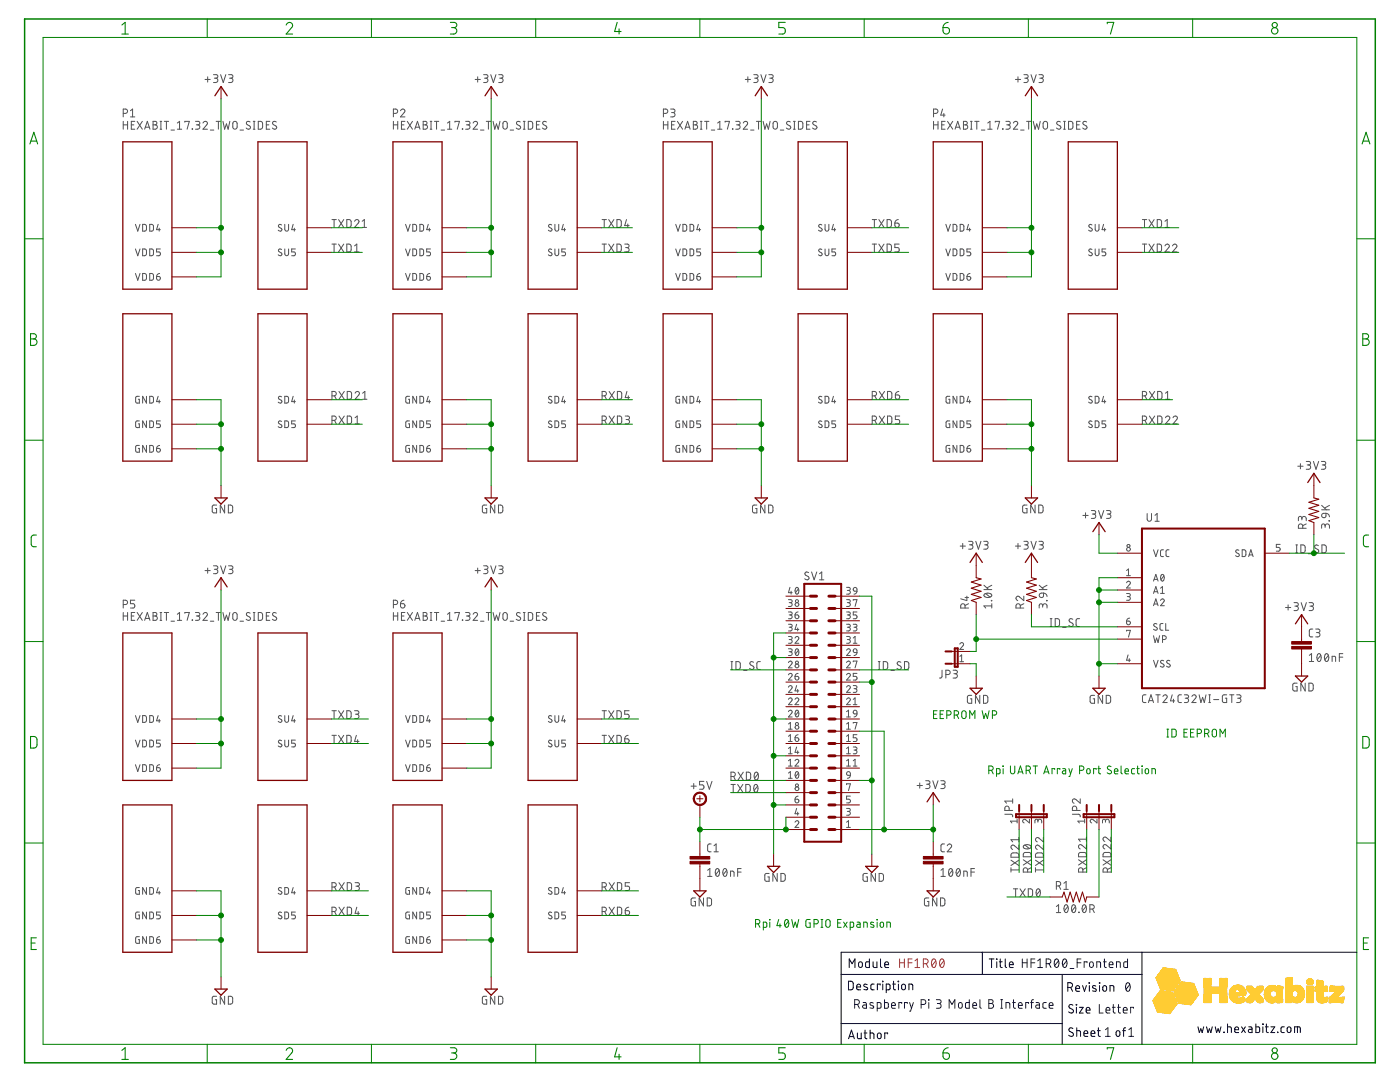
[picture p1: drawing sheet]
<svg xmlns="http://www.w3.org/2000/svg" width="279mm" height="216mm" viewBox="0 0 279 216" stroke-linecap="round" stroke-linejoin="round" font-family="sans-serif">
<g fill="none" stroke="#505050" stroke-width=".2">
<path d="M40.9 15.9h1.1M41.4 15.3v1.1M42.6 14.9h.7l.2 .3-.2 .4h-.5M43.1 15.6a.43 .43 0 0 1 .4 .4 .43 .43 0 0 1-.4 .5h-.5M44 14.9l.6 1.6 .5-1.6M45.6 14.9h.7l.2 .3-.2 .4h-.5M46.1 15.6a.43 .43 0 0 1 .4 .4 .43 .43 0 0 1-.4 .5h-.5M94.8 15.9h1.1M95.3 15.3v1.1M96.5 14.9h.7l.2 .3-.2 .4h-.5M96.9 15.6a.43 .43 0 0 1 .5 .4 .43 .43 0 0 1-.5 .5h-.4M97.9 14.9l.6 1.6 .5-1.6"/>
<path d="M99.5 14.9h.7l.2 .3-.2 .4h-.5M100 15.6a.43 .43 0 0 1 .4 .4 .43 .43 0 0 1-.4 .5h-.5M148.7 15.9h1.1M149.2 15.3v1.1M150.4 14.9h.7l.2 .3-.2 .4h-.5M150.9 15.6a.43 .43 0 0 1 .4 .4 .43 .43 0 0 1-.4 .5h-.5M151.8 14.9l.6 1.6 .5-1.6M153.4 14.9h.7l.2 .3-.2 .4h-.5M153.9 15.6a.43 .43 0 0 1 .4 .4 .43 .43 0 0 1-.4 .5h-.5M202.6 15.9h1.1M203.2 15.3v1.1M204.3 14.9h.7l.2 .3-.2 .4h-.5"/>
<path d="M204.8 15.6a.43 .43 0 0 1 .4 .4 .43 .43 0 0 1-.4 .5h-.5M205.8 14.9l.5 1.6 .5-1.6M207.3 14.9h.7l.2 .3-.2 .4h-.5M207.8 15.6a.43 .43 0 0 1 .4 .4 .43 .43 0 0 1-.4 .5h-.5M24.6 22.6h.4a.43 .43 0 0 0 .5-.4 .43 .43 0 0 0-.5-.4h-.4v1.5M24.6 24.2v1.6M24.6 24.9h.9M25.5 24.2v1.6M26 22.1l.5-.3v1.5M26 23.3h.9M26.2 24.9h.5M26.9 24.2h-.7v1.6h.7"/>
<path d="M27.4 24.2l1 1.6M28.4 24.2l-1 1.6M28.9 25.8l.5-1.6 .5 1.6M29 25.4h.8M30.5 24.2l.7 .1 .1 .3-.3 .3a.43 .43 0 0 1 .4 .4 .43 .43 0 0 1-.4 .5h-.5zM30.5 24.9h.5M31.9 25.8h.4M31.9 24.2h.4M32.1 24.2v1.6M32.8 24.2h.9M33.2 24.2v1.6M34.1 26h.7"/>
<path d="M35.4 25.8h.9M35.4 24.6l.4-.4v1.6M36.9 24.4v-.2h.9l-.5 1.6M38.4 25.7v.1zM39 24.2h.7l.2 .3-.2 .4h-.5M39.5 24.9a.43 .43 0 0 1 .4 .4 .43 .43 0 0 1-.4 .5h-.5M40.5 24.6a.43 .43 0 0 1 .6-.4 .43 .43 0 0 1 .2 .7l-.8 .9h.9M42 26h.7M43.1 24.2h.9M43.6 24.2v1.6M44.5 24.2l.3 1.6 .4-1.1 .3 1.1 .4-1.6M46.6 24.3l.3-.1 .3 .1 .1 1a.43 .43 0 0 1-.4 .5 .43 .43 0 0 1-.4-.5z"/>
<path d="M47.9 26h.7M49.9 24.3l-.5-.1-.2 .4v.2l.6 .3a.42 .42 0 0 1 0 .7 .42 .42 0 0 1-.7-.3M50.5 25.8h.4M50.5 24.2h.4M50.7 24.2v1.6M51.5 24.2h.6l.3 .3v.8l-.3 .4-.6 .1zM53.1 24.9h.6M53.8 24.2h-.7v1.6h.7M55.1 24.3l-.5-.1-.2 .4 .1 .2 .5 .3a.42 .42 0 0 1 0 .7 .42 .42 0 0 1-.6-.3M78.5 22.6h.4a.43 .43 0 0 0 .5-.4 .43 .43 0 0 0-.5-.4h-.4v1.5M78.5 24.9h.9M78.5 24.2v1.6"/>
<path d="M79.4 24.2v1.6M79.9 22.1a.43 .43 0 0 1 .6-.3 .43 .43 0 0 1 .2 .7l-.8 .8h.9M80.1 24.9h.5M80.8 24.2h-.7v1.6h.7M81.3 24.2l1 1.6M82.3 24.2l-1 1.6M82.8 25.8l.5-1.6 .5 1.6M82.9 25.4h.8M84.5 24.2l.7 .1v.3l-.3 .3a.43 .43 0 0 1 .4 .4 .43 .43 0 0 1-.4 .5h-.4zM84.5 24.9h.4M85.9 25.8h.3M85.9 24.2h.3"/>
<path d="M86 24.2v1.6M86.7 24.2h.9M87.1 24.2v1.6M88 26h.7M89.3 25.8h.9M89.3 24.6l.4-.4v1.6M90.8 24.4v-.2h.9l-.5 1.6M92.3 25.7l.1 .1zM92.9 24.2h.7l.2 .3-.2 .4h-.5M93.4 24.9a.43 .43 0 0 1 .4 .4 .43 .43 0 0 1-.4 .5h-.5M94.4 24.6a.43 .43 0 0 1 .6-.4 .43 .43 0 0 1 .2 .7l-.8 .9h.9M95.9 26h.7"/>
<path d="M97 24.2h.9M97.5 24.2v1.6M98.4 24.2l.3 1.6 .4-1.1 .3 1.1 .4-1.6M100.5 24.3l.3-.1 .3 .1 .1 1a.43 .43 0 0 1-.4 .5 .43 .43 0 0 1-.4-.5zM101.8 26h.7M103.8 24.3l-.5-.1-.2 .4v.2l.6 .3a.39 .39 0 0 1 .1 .6 .39 .39 0 0 1-.6 0l-.2-.2M104.4 25.8h.4M104.4 24.2h.4M104.6 24.2v1.6M105.4 24.2h.6l.3 .3v.8l-.3 .4-.6 .1zM107.1 24.9h.5M107.8 24.2h-.7v1.6h.7"/>
<path d="M109.1 24.3l-.6-.1-.2 .4 .1 .2 .5 .3a.39 .39 0 0 1 .1 .6 .39 .39 0 0 1-.6 0l-.2-.2M132.4 22.6h.4a.43 .43 0 0 0 .5-.4 .43 .43 0 0 0-.5-.4h-.4v1.5M132.4 24.9h.9M132.4 24.2v1.6M133.3 24.2v1.6M133.8 21.8h.7l.2 .2-.2 .4-.5 .1M134 24.9h.5M134.3 22.5a.43 .43 0 0 1 .4 .4 .43 .43 0 0 1-.4 .4h-.5M134.7 24.2h-.7v1.6h.7M135.2 24.2l1 1.6M136.2 24.2l-1 1.6M136.7 25.8l.5-1.6 .5 1.6"/>
<path d="M136.8 25.4h.8M138.4 24.2l.7 .1v.3l-.3 .3a.43 .43 0 0 1 .4 .4 .43 .43 0 0 1-.4 .5h-.4zM138.4 24.9h.4M139.8 25.8h.3M139.8 24.2h.3M139.9 24.2v1.6M140.6 24.2h.9M141 24.2v1.6M141.9 26h.7M143.2 25.8h.9M143.2 24.6l.5-.4v1.6M144.7 24.4v-.2h.9l-.4 1.6"/>
<path d="M146.2 25.7l.1 .1zM146.8 24.2h.7l.2 .3-.2 .4h-.5M147.3 24.9a.43 .43 0 0 1 .4 .4 .43 .43 0 0 1-.4 .5h-.5M148.3 24.6a.43 .43 0 0 1 .7-.4 .43 .43 0 0 1 .1 .7l-.8 .9h.9M149.8 26h.7M151 24.2h.8M151.4 24.2v1.6M152.3 24.2l.4 1.6 .3-1.1 .4 1.1 .3-1.6M154.4 24.3l.3-.1 .3 .1 .2 1a.43 .43 0 0 1-.5 .5 .43 .43 0 0 1-.4-.5zM155.7 26h.7M157.7 24.3l-.5-.1-.2 .4 .1 .2 .5 .3a.39 .39 0 0 1 .1 .6 .39 .39 0 0 1-.6 0l-.2-.2M158.3 25.8h.4"/>
<path d="M158.3 24.2h.4M158.5 24.2v1.6M159.3 24.2h.7l.2 .3v.8l-.2 .4-.7 .1zM161 24.9h.5M161.6 24.2h-.6v1.6h.6M162.9 24.3l-.5-.1-.2 .4 .1 .2 .6 .3a.39 .39 0 0 1 0 .6 .39 .39 0 0 1-.6 0l-.1-.2M186.3 22.6h.5a.43 .43 0 0 0 .4-.4 .43 .43 0 0 0-.4-.4h-.5v1.5M186.3 24.9h.9M186.3 24.2v1.6M187.2 24.2v1.6M187.9 24.9h.5M188.1 21.8l-.4 1.2h.9"/>
<path d="M188.4 22.6v.7M188.6 24.2h-.7v1.6h.7M189.1 24.2l1 1.6M190.1 24.2l-1 1.6M190.6 25.8l.5-1.6 .5 1.6M190.7 25.4h.8M192.3 24.2l.7 .1v.3l-.3 .3a.43 .43 0 0 1 .4 .4 .43 .43 0 0 1-.4 .5h-.4zM192.3 24.9h.4M193.7 25.8h.3M193.7 24.2h.3M193.8 24.2v1.6M194.5 24.2h.9"/>
<path d="M194.9 24.2v1.6M195.9 26h.7M197.1 25.8h.9M197.1 24.6l.5-.4v1.6M198.6 24.4v-.2h.9l-.4 1.6M200.1 25.7l.1 .1zM200.7 24.2h.7l.2 .3-.2 .4h-.5M201.2 24.9a.43 .43 0 0 1 .4 .4 .43 .43 0 0 1-.4 .5h-.5M202.2 24.6a.43 .43 0 0 1 .7-.4 .43 .43 0 0 1 .1 .7l-.8 .9h.9M203.7 26h.7M204.9 24.2h.8M205.3 24.2v1.6"/>
<path d="M206.2 24.2l.4 1.6 .3-1.1 .4 1.1 .3-1.6M208.3 24.3l.3-.1 .3 .1 .2 1a.44 .44 0 0 1-.5 .5 .44 .44 0 0 1-.4-.5v-.7zM209.6 26h.7M211.6 24.3l-.5-.1-.2 .4 .1 .2 .5 .3a.39 .39 0 0 1 .1 .6 .39 .39 0 0 1-.6 0l-.2-.2M212.3 25.8h.3M212.3 24.2h.3M212.4 24.2v1.6M213.3 24.2h.6l.2 .3v1l-.2 .2-.6 .1zM214.9 24.9h.5M215.6 24.2h-.7v1.6h.7M216.9 24.3l-.6-.1-.2 .4 .1 .2 .6 .3a.39 .39 0 0 1 0 .6 .39 .39 0 0 1-.6 0l-.1-.2M27 44.8l.5 1.3 .4-1.3"/>
<path d="M27 49.7l.5 1.3 .4-1.3M27 54.6l.5 1.3 .4-1.3M28.5 44.8h.5l.2 .2v.7l-.2 .4h-.5zM28.5 49.7h.5l.2 .2v.8l-.2 .3h-.5zM28.5 54.6h.5l.2 .2v.7l-.2 .4h-.5zM29.9 44.8h.4l.3 .2v.9l-.2 .2h-.5zM29.9 49.7h.5l.2 .2v.9l-.3 .2h-.4zM29.9 54.6h.4l.3 .2v.9l-.2 .2h-.5zM31.2 55.2h.5a.37 .37 0 0 1 .3 .4 .37 .37 0 0 1-.4 .3 .37 .37 0 0 1-.4-.4zM31.6 44.8l-.4 1h.8M31.8 45.5v.6M31.9 54.6l-.5 .2-.2 .4"/>
<path d="M32 49.7h-.8v.6h.5a.39 .39 0 0 1 .3 .4 .39 .39 0 0 1-.3 .3h-.5M56.2 44.9l-.3-.1-.3 .3 .5 .5a.33 .33 0 0 1 0 .5 .33 .33 0 0 1-.5-.1l-.1-.1M56.2 49.8l-.4-.1-.2 .3 .5 .5a.34 .34 0 0 1 0 .5 .34 .34 0 0 1-.5-.1l-.1-.1M56.8 44.8v.9a.38 .38 0 0 0 .4 .4 .38 .38 0 0 0 .4-.4v-.9M56.8 49.7v1a.38 .38 0 0 0 .4 .3 .38 .38 0 0 0 .4-.3v-1M58.5 44.8l-.3 1h.7M58.7 45.5v.6M58.9 49.7h-.7v.6h.5a.39 .39 0 0 1 .3 .4 .39 .39 0 0 1-.3 .3h-.5M66.3 43.8h.8M66.3 48.7h.8M66.7 43.8v1.6M66.7 48.7v1.6"/>
<path d="M67.6 48.7l1 1.6M67.6 43.8l1 1.6M68.6 48.7l-1 1.6M68.6 43.8l-1 1.6M69.2 48.7h.6l.2 .3 .1 .8-.3 .4-.6 .1zM69.2 43.8h.6l.2 .3 .1 .8-.3 .4-.6 .1zM70.8 44.2a.43 .43 0 0 1 .6-.4 .43 .43 0 0 1 .1 .7l-.7 .9h.8M70.8 50.3h.8M70.8 49.1l.4-.4v1.6M72.3 45.4h.9M72.3 44.2l.4-.4v1.6M80.9 44.8l.5 1.3 .5-1.3"/>
<path d="M80.9 49.7l.5 1.3 .5-1.3M80.9 54.6l.5 1.3 .5-1.3M82.4 44.8h.5l.2 .2v.7l-.2 .4h-.5zM82.4 49.7h.5l.2 .2v.8l-.2 .3h-.5zM82.4 54.6h.5l.2 .2v.7l-.2 .4h-.5zM83.8 44.8h.4l.3 .2v.9l-.2 .2h-.5zM83.8 49.7h.5l.2 .2v.9l-.3 .2h-.4zM83.8 54.6h.4l.3 .2v.9l-.2 .2h-.5zM85.2 55.2h.4a.37 .37 0 0 1 .3 .4 .37 .37 0 0 1-.4 .3 .37 .37 0 0 1-.3-.4zM85.5 44.8l-.3 1h.7M85.7 45.5v.6M85.8 54.6l-.5 .2-.1 .4"/>
<path d="M85.9 49.7h-.7v.6h.4a.39 .39 0 0 1 .3 .4 .39 .39 0 0 1-.3 .3h-.4M110.1 44.9l-.3-.1-.3 .3 .5 .5a.33 .33 0 0 1 .1 .5 .33 .33 0 0 1-.5-.1l-.2-.1M110.1 49.8l-.5-.1-.1 .3 .5 .5a.36 .36 0 0 1 0 .5 .36 .36 0 0 1-.6-.2M110.7 44.8v.9a.38 .38 0 0 0 .4 .4 .38 .38 0 0 0 .4-.4v-.9M110.7 49.7v1a.38 .38 0 0 0 .4 .3 .38 .38 0 0 0 .4-.3v-1M112.4 44.8l-.3 1h.8M112.6 45.5v.6M112.9 49.7h-.8v.6h.5a.39 .39 0 0 1 .3 .4 .39 .39 0 0 1-.3 .3h-.5M120.2 43.8h.8M120.2 48.7h.8M120.6 43.8v1.6M120.6 48.7v1.6"/>
<path d="M121.5 43.8l1 1.6M121.5 48.7l1 1.6M122.5 43.8l-1 1.6M122.5 48.7l-1 1.6M123.1 43.8h.6l.3 .3v.8l-.3 .4-.6 .1zM123.1 48.7h.6l.3 .3v.8l-.3 .4-.6 .1zM124.7 48.7h.6l.2 .3-.2 .4h-.4M125 43.8l-.3 1.2h.9M125.1 49.4a.43 .43 0 0 1 .5 .4 .43 .43 0 0 1-.5 .5h-.4M125.3 44.7v.7M134.9 44.8l.4 1.3 .5-1.3M134.9 49.7l.4 1.3 .5-1.3"/>
<path d="M134.9 54.6l.4 1.3 .5-1.3M136.3 44.8h.5l.2 .2 .1 .7-.3 .4h-.5zM136.3 49.7h.5l.2 .2 .1 .8-.3 .3h-.5zM136.3 54.6h.5l.2 .2 .1 .7-.3 .4h-.5zM137.7 44.8h.4l.3 .2v.9l-.2 .2h-.5zM137.7 49.7h.5l.2 .2v.9l-.3 .2h-.4zM137.7 54.6h.4l.3 .2v.9l-.2 .2h-.5zM139.1 55.2h.4a.37 .37 0 0 1 .3 .4 .37 .37 0 0 1-.4 .3 .37 .37 0 0 1-.3-.4zM139.4 44.8l-.3 1h.7M139.6 45.5v.6M139.7 54.6l-.4 .1-.2 .5M139.8 49.7h-.7v.6h.4a.39 .39 0 0 1 .3 .4 .39 .39 0 0 1-.3 .3h-.4"/>
<path d="M164 44.9l-.3-.1-.3 .3 .5 .5a.33 .33 0 0 1 .1 .5 .33 .33 0 0 1-.5-.1l-.2-.1M164 49.8l-.4-.1-.2 .3 .5 .5a.36 .36 0 0 1 0 .5 .36 .36 0 0 1-.6-.2M164.7 44.8v.9a.38 .38 0 0 0 .3 .4 .38 .38 0 0 0 .4-.4v-.9M164.7 49.7v1a.38 .38 0 0 0 .3 .3 .38 .38 0 0 0 .4-.3v-1M166.3 44.8l-.3 1h.8M166.6 45.5v.6M166.8 49.7h-.8v.6h.5a.39 .39 0 0 1 .3 .4 .39 .39 0 0 1-.3 .3h-.5M174.1 43.8h.8M174.1 48.7h.8M174.5 43.8v1.6M174.5 48.7v1.6M175.4 43.8l1 1.6"/>
<path d="M175.4 48.7l1 1.6M176.4 43.8l-1 1.6M176.4 48.7l-1 1.6M177 43.8h.6l.3 .3v.8l-.3 .4-.6 .1zM177 48.7h.6l.3 .3v.8l-.3 .4-.6 .1zM178.6 44.5h.5a.44 .44 0 0 1 .4 .5 .44 .44 0 0 1-.5 .4 .44 .44 0 0 1-.4-.5zM179.3 43.8l-.6 .3-.1 .4M179.5 48.7h-.9v.7h.5a.45 .45 0 0 1 .4 .4 .45 .45 0 0 1-.4 .5h-.5M188.8 44.8l.4 1.3 .5-1.3M188.8 49.7l.4 1.3 .5-1.3M188.8 54.6l.4 1.3 .5-1.3M190.2 44.8h.5l.2 .2 .1 .7-.3 .4h-.5z"/>
<path d="M190.2 49.7h.5l.2 .2 .1 .8-.3 .3h-.5zM190.2 54.6h.5l.2 .2 .1 .7-.3 .4h-.5zM191.6 44.8h.5l.2 .2v.9l-.2 .2h-.5zM191.6 49.7h.5l.2 .2v.9l-.2 .2h-.5zM191.6 54.6h.5l.2 .2v.9l-.2 .2h-.5zM193 55.2h.4a.37 .37 0 0 1 .3 .4 .37 .37 0 0 1-.4 .3 .37 .37 0 0 1-.3-.4zM193.3 44.8l-.3 1h.7M193.5 45.5v.6M193.6 54.6l-.5 .2-.1 .4M193.7 49.7h-.7v.6h.4a.39 .39 0 0 1 .3 .4 .39 .39 0 0 1-.3 .3h-.4M217.9 44.9l-.3-.1-.3 .3 .5 .5a.33 .33 0 0 1 .1 .5 .33 .33 0 0 1-.5-.1l-.1-.1M217.9 49.8l-.4-.1-.2 .3 .5 .5a.36 .36 0 0 1 0 .5 .36 .36 0 0 1-.5-.2"/>
<path d="M218.6 44.8v.9a.38 .38 0 0 0 .3 .4 .38 .38 0 0 0 .4-.4v-.9M218.6 49.7v1a.38 .38 0 0 0 .3 .3 .38 .38 0 0 0 .4-.3v-1M220.2 44.8l-.3 1h.8M220.5 45.5v.6M220.7 49.7h-.8v.6h.5a.39 .39 0 0 1 .3 .4 .39 .39 0 0 1-.3 .3h-.5M228 43.8h.9M228 48.7h.9M228.4 43.8v1.6M228.4 48.7v1.6M229.3 43.8l1 1.6M229.3 48.7l1 1.6M230.3 43.8l-1 1.6"/>
<path d="M230.3 48.7l-1 1.6M230.9 43.8h.6l.3 .3v.8l-.3 .4-.6 .1zM230.9 48.7h.6l.3 .3v.8l-.3 .4-.6 .1zM232.5 49.1a.43 .43 0 0 1 .6-.4 .43 .43 0 0 1 .1 .7l-.7 .9h.9M232.5 45.4h.9M232.5 44.2l.4-.4v1.6M234 49.1a.43 .43 0 0 1 .6-.4 .43 .43 0 0 1 .1 .7l-.7 .9h.9M27.8 79.1l-.7 .1v.9l.2 .3h.5v-.7h-.2M29.2 79.1v1.3l-.7-1.3v1.3M29.9 79.1h.5l.2 .2v.9l-.2 .2h-.5zM31.6 79.1l-.4 1h.8M31.8 79.8v.6"/>
<path d="M56.2 79.2a.34 .34 0 0 0-.5-.1 .34 .34 0 0 0 0 .6l.4 .2a.34 .34 0 0 1 .1 .5 .34 .34 0 0 1-.6-.1l-.1-.1M56.8 79.1h.6l.2 .2v.8l-.2 .3h-.6zM58.5 79.1l-.3 1h.7M58.7 79.8v.6M66.3 79h.4a.44 .44 0 0 0 .4-.5 .44 .44 0 0 0-.4-.4h-.4v1.6M66.8 79l.3 .7M67.6 78.1l1.1 1.6M68.7 78.1l-1.1 1.6M69.3 78.1h.6l.2 .3v1l-.2 .3h-.6zM70.9 78.5a.43 .43 0 0 1 .6-.4 .43 .43 0 0 1 .1 .7l-.7 .9h.8M72.4 79.7h.8M72.4 78.5l.4-.4v1.6"/>
<path d="M81.7 79.1l-.7 .1v.9l.2 .3h.5v-.7h-.2M83.1 79.1v1.3l-.7-1.3v1.3M83.8 79.1h.5l.2 .2v.9l-.2 .2h-.5zM85.5 79.1l-.3 1h.7M85.7 79.8v.6M110.1 79.2a.34 .34 0 0 0-.5-.1 .34 .34 0 0 0 0 .6l.4 .2a.37 .37 0 0 1 0 .5 .37 .37 0 0 1-.6-.2M110.7 79.1h.6l.2 .2v.8l-.2 .3h-.6zM112.4 79.1l-.3 1h.8M112.6 79.8v.6M120.2 79h.4a.44 .44 0 0 0 .4-.5 .44 .44 0 0 0-.4-.4h-.4v1.6M120.7 79l.3 .7M121.6 78.1l1 1.6"/>
<path d="M122.6 78.1l-1 1.6M123.2 78.1h.6l.3 .3v1l-.3 .3h-.6zM125.1 78.1l-.3 1.2h.8M125.4 79v.7M135.6 79.1l-.7 .1v.9l.2 .3h.5v-.7h-.2M137.1 79.1v1.3l-.8-1.3v1.3M137.7 79.1h.5l.2 .2v.9l-.2 .2h-.5zM139.4 79.1l-.3 1h.7M139.6 79.8v.6M164 79.2a.34 .34 0 0 0-.5-.1 .34 .34 0 0 0 0 .6l.4 .2a.37 .37 0 0 1 0 .5 .37 .37 0 0 1-.6-.2M164.7 79.1h.5l.2 .2v.8l-.2 .3h-.5zM166.3 79.1l-.3 1h.8"/>
<path d="M166.6 79.8v.6M174.1 79h.4a.44 .44 0 0 0 .4-.5 .44 .44 0 0 0-.4-.4h-.4v1.6M174.6 79l.3 .7M175.5 78.1l1 1.6M176.5 78.1l-1 1.6M177.1 78.1h.6l.3 .3v1l-.3 .3h-.6zM178.7 78.8h.5a.43 .43 0 0 1 .4 .5 .43 .43 0 0 1-.5 .4 .43 .43 0 0 1-.4-.5zM179.4 78.1l-.6 .3-.1 .4M189.5 79.1l-.7 .1v.9l.2 .3h.5v-.7h-.2M191 79.1v1.3l-.8-1.3v1.3M191.6 79.1h.5l.2 .2v.9l-.2 .2h-.5zM193.3 79.1l-.3 1h.7"/>
<path d="M193.5 79.8v.6M217.9 79.2a.34 .34 0 0 0-.5-.1 .34 .34 0 0 0 0 .6l.4 .2a.37 .37 0 0 1 0 .5 .37 .37 0 0 1-.5-.2M218.6 79.1h.5l.2 .2v.8l-.2 .3h-.5zM220.2 79.1l-.3 1h.8M220.5 79.8v.6M228 79h.4a.44 .44 0 0 0 .5-.5 .44 .44 0 0 0-.5-.4h-.4v1.6M228.5 79l.4 .7M229.4 78.1l1 1.6M230.4 78.1l-1 1.6M231 78.1h.6l.3 .3v1l-.3 .3h-.6zM232.6 79.7h.9M232.6 78.5l.4-.4v1.6"/>
<path d="M27.8 84l-.7 .1v.9l.2 .3h.5v-.7h-.2M27.8 88.9l-.7 .1v.9l.2 .3h.5v-.7h-.2M29.2 84v1.3l-.7-1.3v1.3M29.2 88.9v1.3l-.7-1.3v1.3M29.9 84h.5l.2 .2v.9l-.2 .2h-.5zM29.9 88.9h.5l.2 .2v.9l-.3 .2h-.4zM31.2 89.5h.5a.38 .38 0 0 1 .3 .4 .38 .38 0 0 1-.4 .3 .38 .38 0 0 1-.4-.3zM31.9 88.9l-.4 .1-.3 .5M32 84h-.8v.6h.5a.38 .38 0 0 1 .3 .4 .38 .38 0 0 1-.3 .3h-.5M56.2 84.1l-.4-.1-.2 .3 .5 .5a.33 .33 0 0 1 0 .5 .33 .33 0 0 1-.5-.1l-.1-.1M56.8 84h.6l.2 .2v.8l-.2 .3h-.6zM58.9 84h-.7v.6h.5a.38 .38 0 0 1 .3 .4 .38 .38 0 0 1-.3 .3h-.5"/>
<path d="M66.3 83.9h.4a.43 .43 0 0 0 .4-.5 .43 .43 0 0 0-.4-.4h-.4v1.6M66.8 83.9l.3 .7M67.6 83l1.1 1.6M68.7 83l-1.1 1.6M69.3 83h.6l.2 .3v1l-.2 .2-.6 .1zM70.9 84.6h.8M70.9 83.4l.4-.4v1.6M81.7 84l-.7 .1v.9l.2 .3h.5v-.7h-.2M81.7 88.9l-.7 .1v.9l.2 .3h.5v-.7h-.2M83.1 84v1.3l-.7-1.3v1.3M83.1 88.9v1.3l-.7-1.3v1.3M83.8 84h.5l.2 .2v.9l-.2 .2h-.5z"/>
<path d="M83.8 88.9h.5l.2 .2v.9l-.3 .2h-.4zM85.2 89.5h.4a.38 .38 0 0 1 .3 .4 .38 .38 0 0 1-.4 .3 .38 .38 0 0 1-.3-.3zM85.8 88.9l-.4 .1-.2 .5M85.9 84h-.7v.6h.4a.38 .38 0 0 1 .3 .4 .38 .38 0 0 1-.3 .3h-.4M110.1 84.1l-.5-.1-.1 .3 .5 .5a.33 .33 0 0 1 .1 .5 .33 .33 0 0 1-.5-.1l-.2-.1M110.7 84h.6l.2 .2v.8l-.2 .3h-.6zM112.9 84h-.8v.6h.5a.38 .38 0 0 1 .3 .4 .38 .38 0 0 1-.3 .3h-.5M120.2 83.9h.4a.43 .43 0 0 0 .4-.5 .43 .43 0 0 0-.4-.4h-.4v1.6M120.7 83.9l.3 .7M121.6 83l1 1.6M122.6 83l-1 1.6M123.2 83h.6l.3 .3v1l-.3 .2-.6 .1z"/>
<path d="M124.8 83l.7 .1 .1 .2-.1 .4h-.6M125.2 83.7a.43 .43 0 0 1 .4 .4 .43 .43 0 0 1-.4 .5h-.4M135.6 84l-.7 .1v.9l.2 .3h.5v-.7h-.2M135.6 88.9l-.7 .1v.9l.2 .3h.5v-.7h-.2M137.1 84v1.3l-.8-1.3v1.3M137.1 88.9v1.3l-.8-1.3v1.3M137.7 84h.5l.2 .2v.9l-.2 .2h-.5zM137.7 88.9h.5l.2 .2v.9l-.3 .2h-.4zM139.1 89.5h.4a.38 .38 0 0 1 .3 .4 .38 .38 0 0 1-.4 .3 .38 .38 0 0 1-.3-.3zM139.7 88.9l-.4 .1-.2 .5M139.8 84h-.7v.6h.4a.38 .38 0 0 1 .3 .4 .38 .38 0 0 1-.3 .3h-.4M164 84.1l-.4-.1-.2 .3 .5 .5a.33 .33 0 0 1 .1 .5 .33 .33 0 0 1-.5-.1l-.2-.1"/>
<path d="M164.7 84h.5l.2 .2v.8l-.2 .3h-.5zM166.8 84h-.8v.6h.5a.38 .38 0 0 1 .3 .4 .38 .38 0 0 1-.3 .3h-.5M174.1 83.9h.4a.43 .43 0 0 0 .4-.5 .43 .43 0 0 0-.4-.4h-.4v1.6M174.6 83.9l.3 .7M175.5 83l1 1.6M176.5 83l-1 1.6M177.1 83h.6l.3 .3v1l-.3 .2-.6 .1zM179.6 83h-.9v.7h.5a.44 .44 0 0 1 .4 .4 .44 .44 0 0 1-.4 .5h-.5M189.5 84l-.7 .1v.9l.2 .3h.5v-.7h-.2M189.5 88.9l-.7 .1v.9l.2 .3h.5v-.7h-.2M191 84v1.3l-.8-1.3v1.3M191 88.9v1.3l-.8-1.3v1.3"/>
<path d="M191.6 84h.5l.2 .2v.9l-.2 .2h-.5zM191.6 88.9h.5l.2 .2v.9l-.2 .2h-.5zM193 89.5h.4a.38 .38 0 0 1 .3 .4 .38 .38 0 0 1-.4 .3 .38 .38 0 0 1-.3-.3zM193.6 88.9l-.4 .1-.2 .5M193.7 84h-.7v.6h.4a.37 .37 0 0 1 .3 .4 .37 .37 0 0 1-.3 .3h-.4M217.9 84.1l-.4-.1-.2 .3 .5 .5a.33 .33 0 0 1 .1 .5 .33 .33 0 0 1-.5-.1l-.1-.1M218.6 84h.5l.2 .2v.8l-.2 .3h-.5zM220.7 84h-.8v.6h.5a.38 .38 0 0 1 .3 .4 .38 .38 0 0 1-.3 .3h-.5M228 83.9h.4a.43 .43 0 0 0 .5-.5 .43 .43 0 0 0-.5-.4h-.4v1.6M228.5 83.9l.4 .7M229.4 83l1 1.6M230.4 83l-1 1.6"/>
<path d="M231 83h.6l.3 .3v1l-.3 .2-.6 .1zM232.6 83.4a.43 .43 0 0 1 .6-.4 .43 .43 0 0 1 .1 .7l-.7 .9h.9M234.1 83.4a.43 .43 0 0 1 .6-.4 .43 .43 0 0 1 .1 .7l-.7 .9h.9M259 93h1.1M259.5 92.5v1.1M260.7 92.1h.7l.2 .3-.2 .3-.5 .1M261.1 92.8a.43 .43 0 0 1 .5 .4 .43 .43 0 0 1-.5 .4h-.4M262.1 92.1l.5 1.5 .6-1.5M263.7 92.1h.7l.2 .3-.2 .3-.5 .1M264.2 92.8a.43 .43 0 0 1 .4 .4 .43 .43 0 0 1-.4 .4h-.5M26.9 119.8h-.9v.7h.5a.44 .44 0 0 1 .4 .4 .44 .44 0 0 1-.4 .4h-.5M40.9 113.9h1.1"/>
<path d="M41.4 113.3v1.1M42.6 112.9h.7l.2 .3-.2 .4h-.5M43.1 113.6a.43 .43 0 0 1 .4 .4 .43 .43 0 0 1-.4 .5h-.5M43.2 100.8h-.6l-.2 .2v1l.2 .3h.6v-.8h-.2M44 112.9l.6 1.6 .5-1.6M44.8 100.8v1.5l-.8-1.5v1.5M45.6 100.8h.6l.2 .2v1.1l-.2 .2h-.6zM45.6 112.9h.7l.2 .3-.2 .4h-.5M46.1 113.6a.43 .43 0 0 1 .4 .4 .43 .43 0 0 1-.4 .5h-.5M80.6 119.8l-.4 .1-.3 .6M94.8 113.9h1.1M95.3 113.3v1.1"/>
<path d="M96.5 112.9h.7l.2 .3-.2 .4h-.5M96.9 113.6a.43 .43 0 0 1 .5 .4 .43 .43 0 0 1-.5 .5h-.4M97.1 100.8h-.6l-.2 .2v1l.2 .3h.6v-.8h-.2M97.9 112.9l.6 1.6 .5-1.6M98.7 100.8v1.5l-.8-1.5v1.5M99.5 100.8h.6l.2 .2 .1 .9-.3 .4h-.6zM99.5 112.9h.7l.2 .3-.2 .4h-.5M100 113.6a.43 .43 0 0 1 .4 .4 .43 .43 0 0 1-.4 .5h-.5M151 100.8h-.6l-.2 .2v1l.2 .3h.6v-.8h-.2M152.7 100.8v1.5l-.9-1.5v1.5M153.4 100.8h.6l.2 .2 .1 .9-.3 .4h-.6zM157.4 119.7h.5l.2 .2-.2 .3h-.4"/>
<path d="M157.6 117.2l-.2 1.1h.7M157.9 118v.6M158.9 117.3l.1-.1a.79 .79 0 0 1 0 1.4 .84 .84 0 0 1-.1-1.3zM159.3 117.5l-.6 .8M161.4 114.3l-.6-.1-.2 .3 .2 .3 .6 .3a.43 .43 0 0 1-.2 .6 .43 .43 0 0 1-.6-.2M162 114.1l.5 1.6 .5-1.6M163.6 114.5l.4-.4v1.6M163.6 115.7h.8M169 119.7h.5l.2 .2-.2 .3h-.4M169 117.2h.5l.2 .2-.2 .4h-.4M169.3 117.8a.37 .37 0 0 1 .4 .4 .37 .37 0 0 1-.4 .4h-.3M170.3 119.8v-.1h.7l-.4 1.3"/>
<path d="M170.4 117.3l.2-.1 .3 .1 .1 .7-.6-.1zM171 118l-.2 .4-.4 .2M191.6 109h1.1M192.1 108.4v1.1M192.6 119.2h.7M193 119v.8l-1.3-.3M193.3 108h.7l.2 .3-.2 .4h-.5M193.7 108.7a.43 .43 0 0 1 .5 .4 .43 .43 0 0 1-.5 .5h-.4M194.7 108l.6 1.6 .5-1.6M196.3 108h.7l.2 .3-.2 .4h-.5M196.4 117.6h1.5M196.4 116.8l.9 .8"/>
<path d="M196.5 118.6a.97 .97 0 0 1 1.4 .2 .91 .91 0 0 1-1.5 0zM196.7 118.4l.9 .7M196.8 108.7a.43 .43 0 0 1 .4 .4 .43 .43 0 0 1-.4 .5h-.5M197.8 119.8l.1 .1zM197.9 116.8l-.9 .5M202.6 109h1.1M203.2 108.4v1.1M204.3 119v.8l-.8-.7a.43 .43 0 0 0-.7 .1 .43 .43 0 0 0 .3 .6M204.3 108h.7l.2 .3-.2 .4h-.5M204.8 108.7a.43 .43 0 0 1 .4 .4 .43 .43 0 0 1-.4 .5h-.5M205 100.8h-.7l-.2 .2v1l.2 .3h.7v-.8h-.3M205.8 108l.5 1.6 .5-1.6"/>
<path d="M206.6 100.8v1.5l-.9-1.5v1.5M207.3 100.8h.6l.2 .2 .1 .9-.3 .4h-.6zM207.3 108h.7l.2 .3-.2 .4h-.5M207.4 117.6h1.6M207.4 116.8l.9 .8M207.5 118.5l.8-.2v.6a.44 .44 0 0 1-.7 .3 .44 .44 0 0 1-.1-.7zM207.8 108.7a.43 .43 0 0 1 .4 .4 .43 .43 0 0 1-.4 .5h-.5M208.3 118.3l.4 .2 .3 .5M208.9 119.8l.1 .1zM209 116.8l-1 .5M216.1 102.8h1.1M216.6 102.3v1.1"/>
<path d="M217.8 101.9h.7l.2 .3-.2 .4h-.5M218.2 102.6a.43 .43 0 0 1 .5 .4 .43 .43 0 0 1-.5 .4h-.4M219.2 101.9l.6 1.5 .5-1.5M220.8 101.9h.7l.2 .3-.2 .4h-.5M221.3 102.6a.43 .43 0 0 1 .4 .4 .43 .43 0 0 1-.4 .4h-.5M224.8 116.3a.37 .37 0 0 1 .6-.3 .37 .37 0 0 1 .1 .6l-.7 .7h.8M224.8 118.4l.6 .1 .2 .2-.2 .3h-.4M224.8 113.8l.4-.3v1.4M224.8 114.9h.8M225.2 119a.37 .37 0 0 1 .4 .4 .37 .37 0 0 1-.4 .4h-.4M228.9 102.5v1.1a.43 .43 0 0 0 .5 .4 .43 .43 0 0 0 .4-.4v-1.1M230.2 109.7l.5 1.4 .4-1.4"/>
<path d="M230.2 116l.5-1.4 .4 1.4M230.2 118.4l.5-1.3 .4 1.3M230.3 115.6h.7M230.3 118.1h.7M230.5 102.8l.4-.3v1.5M230.5 104h.9M231.6 119.8a.37 .37 0 0 1 .5-.3 .37 .37 0 0 1 .1 .6l-.6 .8h.8M231.6 117.4l.4-.3v1.3M231.6 118.4h.8M231.8 114.7l.1-.1a.64 .64 0 0 1 .5 .5 .64 .64 0 0 1-.2 .7l-.1 .1a.66 .66 0 0 1-.6-.4 .66 .66 0 0 1 .2-.7zM232.2 109.7h-.4l-.2 .3v.9l.2 .1 .4 .1M232.3 114.9l-.6 .8"/>
<path d="M233.3 109.7h-.4l-.2 .3v.9l.2 .1 .4 .1M247.2 109.8l-.4-.1-.2 .3 .2 .3 .4 .2a.37 .37 0 0 1-.1 .6 .37 .37 0 0 1-.5-.2M247.9 109.7h.5l.2 .2v.9l-.3 .3h-.4zM249.2 111.1l.4-1.4 .5 1.4M249.3 110.7h.7M255.5 108.6h-.8v.6h.5a.39 .39 0 0 1 .3 .4 .39 .39 0 0 1-.3 .4h-.5M258.6 108.7h.4M258.6 110.3h.4M258.8 108.7v1.6M259.6 108.7l.6 .1 .2 .2 .1 .9-.3 .4h-.6zM259.8 103.5a.43 .43 0 0 1 .5-.5 .43 .43 0 0 1 .4 .5v.4M259.8 103.7v-.5l-.4-.2-.2 .2-.1 .7"/>
<path d="M260 105.4v-.4a.43 .43 0 0 0-.4-.5 .43 .43 0 0 0-.5 .5v.4h1.6M260.7 104.5l-.7 .4M261.1 110.5h.7M263.1 108.9l-.4-.2-.3 .4v.2l.6 .4a.36 .36 0 0 1 .1 .4 .36 .36 0 0 1-.4 .2l-.4-.2M263.8 101.7h1.5M263.8 100.8l.9 .9M263.8 108.7l.6 .1 .3 .2v1l-.3 .3h-.6zM263.9 102.6l.7-.2v.6a.44 .44 0 0 1-.6 .2 .44 .44 0 0 1-.1-.6zM264.5 105a.43 .43 0 0 1 .4-.5 .43 .43 0 0 1 .4 .5v.4M264.5 105.2l-.1-.5-.4-.2-.2 .2v.7M264.6 102.4l.4 .2 .3 .5M265.2 103.9l.1 .1z"/>
<path d="M265.3 100.8l-.9 .6M24.6 120.6h.4a.43 .43 0 0 0 .5-.4 .43 .43 0 0 0-.5-.4h-.4v1.5M24.6 122.2v1.6M24.6 122.9h.9M25.5 122.2v1.6M26.2 122.9h.5M26.9 122.2h-.7v1.6h.7M27.4 122.2l1 1.6M28.4 122.2l-1 1.6M28.9 123.8l.5-1.6 .5 1.6M29 123.4h.8M30.5 122.2l.7 .1v.5l-.2 .1a.43 .43 0 0 1 .4 .4 .43 .43 0 0 1-.4 .5h-.5z"/>
<path d="M30.5 122.9h.5M31.9 123.8h.4M31.9 122.2h.4M32.1 122.2v1.6M32.8 122.2h.9M33.2 122.2v1.6M34.1 124h.7M35.4 122.6l.4-.4v1.6M35.4 123.8h.9M36.9 122.4v-.2h.9l-.5 1.6M38.4 123.7v.1zM39 122.2l.7 .1 .2 .2-.2 .4h-.5"/>
<path d="M39.5 122.9a.43 .43 0 0 1 .4 .4 .43 .43 0 0 1-.4 .5h-.5M40.5 122.6a.43 .43 0 0 1 .6-.4 .43 .43 0 0 1 .2 .7l-.8 .9h.9M42 124h.7M43.1 122.2h.9M43.6 122.2v1.6M44.5 122.2l.3 1.6 .4-1.1 .3 1.1 .4-1.6M46.6 122.3l.3-.1 .3 .1 .1 1.1a.43 .43 0 0 1-.4 .4 .43 .43 0 0 1-.4-.4zM47.9 124h.7M49.9 122.3l-.5-.1-.2 .4v.2l.6 .3a.42 .42 0 0 1 0 .7 .42 .42 0 0 1-.7-.2M50.5 123.8h.4M50.5 122.2h.4M50.7 122.2v1.6"/>
<path d="M51.5 122.2l.6 .1 .3 .2v.9l-.3 .4h-.6zM53.1 122.9h.6M53.8 122.2h-.7v1.6h.7M55.1 122.3l-.5-.1-.2 .4 .1 .2 .5 .3a.42 .42 0 0 1 0 .7 .42 .42 0 0 1-.6-.2M78.5 120.6h.4a.43 .43 0 0 0 .5-.4 .43 .43 0 0 0-.5-.4h-.4v1.5M78.5 122.2v1.6M78.5 122.9h.9M79.4 122.2v1.6M79.9 120.5h.6a.44 .44 0 0 1 .3 .4 .44 .44 0 0 1-.5 .4 .44 .44 0 0 1-.4-.4zM80.1 122.9h.5M80.8 122.2h-.7v1.6h.7M81.3 122.2l1 1.6"/>
<path d="M82.3 122.2l-1 1.6M82.8 123.8l.5-1.6 .5 1.6M82.9 123.4h.8M84.5 122.2l.7 .1v.5l-.3 .1a.43 .43 0 0 1 .4 .4 .43 .43 0 0 1-.4 .5h-.4zM84.5 122.9h.4M85.9 123.8h.3M85.9 122.2h.3M86 122.2v1.6M86.7 122.2h.9M87.1 122.2v1.6M88 124h.7M89.3 122.6l.4-.4v1.6"/>
<path d="M89.3 123.8h.9M90.8 122.4v-.2h.9l-.5 1.6M92.3 123.7l.1 .1zM92.9 122.2l.7 .1 .2 .2-.2 .4h-.5M93.4 122.9a.43 .43 0 0 1 .4 .4 .43 .43 0 0 1-.4 .5h-.5M94.4 122.6a.43 .43 0 0 1 .6-.4 .43 .43 0 0 1 .2 .7l-.8 .9h.9M95.9 124h.7M97 122.2h.9M97.5 122.2v1.6M98.4 122.2l.3 1.6 .4-1.1 .3 1.1 .4-1.6M100.5 122.3l.3-.1 .3 .1 .1 1.1a.43 .43 0 0 1-.4 .4 .43 .43 0 0 1-.4-.4zM101.8 124h.7"/>
<path d="M103.8 122.3l-.5-.1-.2 .4v.2l.6 .3a.39 .39 0 0 1 .1 .6 .39 .39 0 0 1-.6 0l-.2-.1M104.4 123.8h.4M104.4 122.2h.4M104.6 122.2v1.6M105.4 122.2l.6 .1 .3 .2v.9l-.3 .4h-.6zM107.1 122.9h.5M107.8 122.2h-.7v1.6h.7M109.1 122.3l-.6-.1-.2 .4 .1 .2 .5 .3a.39 .39 0 0 1 .1 .6 .39 .39 0 0 1-.6 0l-.2-.1M145.9 132h.3M145.9 133.6h.3M146 132v1.6M146.9 132l.6 .1 .2 .2v1l-.2 .3h-.6z"/>
<path d="M148.4 133.8h.7M150.4 132.1l-.5-.1-.3 .4 .1 .2 .6 .3a.39 .39 0 0 1 0 .6 .39 .39 0 0 1-.5 0l-.2-.1M151.7 132h-.4l-.3 .4 .1 1 .2 .2h.4M157.4 139.6a.37 .37 0 0 1 .5-.3 .37 .37 0 0 1 .1 .5l-.6 .8h.7M157.4 137.1a.37 .37 0 0 1 .5-.3 .37 .37 0 0 1 .1 .6l-.6 .8h.7M157.4 134.7a.37 .37 0 0 1 .5-.3 .37 .37 0 0 1 .1 .6l-.6 .7h.7M157.4 132.2a.37 .37 0 0 1 .5-.3 .37 .37 0 0 1 .1 .6l-.6 .8h.7M157.4 129.5h.4l.3 .2-.2 .3h-.4M157.4 127h.4l.3 .2-.2 .4h-.4M157.4 124.6h.5l.2 .2-.2 .3-.4 .1M157.4 122.1h.5l.2 .2-.2 .4h-.4M157.7 130a.38 .38 0 0 1 .4 .4 .38 .38 0 0 1-.4 .4h-.3"/>
<path d="M157.7 127.6a.37 .37 0 0 1 .4 .4 .37 .37 0 0 1-.4 .4h-.3M157.7 125.2a.37 .37 0 0 1 .4 .3 .37 .37 0 0 1-.4 .4h-.3M157.7 122.7a.38 .38 0 0 1 .4 .4 .38 .38 0 0 1-.4 .4h-.3M157.7 120.2a.38 .38 0 0 1 .4 .4 .38 .38 0 0 1-.4 .4h-.3M158.7 139.6a.37 .37 0 0 1 .5-.3 .37 .37 0 0 1 .1 .5l-.6 .8h.7M158.7 135h.4a.38 .38 0 0 1 .3 .4 .38 .38 0 0 1-.4 .3 .38 .38 0 0 1-.3-.4zM158.7 127.3a.37 .37 0 0 1 .5-.3 .37 .37 0 0 1 .1 .6l-.6 .8h.7M158.7 122.7h.4a.39 .39 0 0 1 .3 .4 .39 .39 0 0 1-.4 .4 .39 .39 0 0 1-.3-.4zM158.9 129.5h.1a.79 .79 0 0 1 0 1.3 .86 .86 0 0 1-.1-1.3zM159 136.8l-.3 1.1h.7M159 124.6l-.3 1h.7M159.2 125.3v.6"/>
<path d="M159.2 137.6v.6M159.3 134.4l-.4 .1-.2 .5M159.3 122.1l-.4 .1-.2 .5M159.3 129.8l-.6 .7M169 139.6a.37 .37 0 0 1 .5-.3 .37 .37 0 0 1 .1 .5l-.6 .8h.7M169 137.1a.37 .37 0 0 1 .5-.3 .37 .37 0 0 1 .1 .6l-.6 .8h.7M169 134.7a.37 .37 0 0 1 .5-.3 .37 .37 0 0 1 .1 .6l-.6 .7h.7M169 132.2a.37 .37 0 0 1 .5-.3 .37 .37 0 0 1 .1 .6l-.6 .8h.7M169 129.8a.37 .37 0 0 1 .5-.3 .37 .37 0 0 1 .1 .5l-.6 .8h.7M169 127h.5l.2 .2-.2 .4h-.4M169 124.6h.5l.2 .2-.2 .3-.4 .1M169 122.1h.5l.2 .2-.2 .4h-.4"/>
<path d="M169.3 127.6a.37 .37 0 0 1 .4 .4 .37 .37 0 0 1-.4 .4h-.3M169.3 125.2a.37 .37 0 0 1 .4 .3 .37 .37 0 0 1-.4 .4h-.3M169.3 122.7a.38 .38 0 0 1 .4 .4 .38 .38 0 0 1-.4 .4h-.3M169.3 120.2a.38 .38 0 0 1 .4 .4 .38 .38 0 0 1-.4 .4h-.3M170.3 136.8h.4l.3 .2-.1 .4h-.5M170.3 124.6h.6l.1 .2-.1 .3-.5 .1M170.3 127.3l.3-.3v1.4M170.3 139.6l.3-.3v1.3M170.3 132.1v-.2h.7l-.4 1.4M170.3 128.4h.7M170.4 129.6l.2-.1 .3 .1 .1 .6-.6-.1zM170.6 137.4a.37 .37 0 0 1 .4 .4 .37 .37 0 0 1-.4 .4h-.3"/>
<path d="M170.6 125.2a.37 .37 0 0 1 .4 .3 .37 .37 0 0 1-.4 .4h-.3M171 134.4h-.7v.6h.4a.38 .38 0 0 1 .3 .3 .38 .38 0 0 1-.3 .4h-.4M171 130.2l-.1 .4-.5 .2M171 122.1h-.7v.6h.4a.39 .39 0 0 1 .3 .4 .39 .39 0 0 1-.3 .4h-.4M175.3 132h.3M175.3 133.6h.3M175.5 132v1.6M176.3 132l.6 .1 .2 .2 .1 .9-.3 .4h-.6zM177.8 133.8h.7M179.8 132.1l-.5-.1-.3 .4 .2 .3 .5 .2a.43 .43 0 0 1-.1 .7 .43 .43 0 0 1-.6-.2M180.5 132l.6 .1 .3 .2v1l-.3 .3h-.6zM188 133.7v1.4l-.5 .2"/>
<path d="M188.8 134.6h.4a.43 .43 0 0 0 .4-.4 .43 .43 0 0 0-.4-.5h-.4v1.6M190.2 133.7l.7 .1 .2 .2-.2 .4h-.5M190.6 134.4a.43 .43 0 0 1 .5 .5 .43 .43 0 0 1-.5 .4h-.4M191.6 128.5a.37 .37 0 0 1 .5-.2 .37 .37 0 0 1 .1 .5l-.6 .8h.7M191.6 132h.7M191.6 131l.3-.3v1.3M192.6 121.3v-.4a.43 .43 0 0 0-.4-.4 .43 .43 0 0 0-.5 .4v.4h1.6M193.3 120.5l-.7 .3M193.9 138.7h-.5l-.3 .3v1l.2 .3h.6v-.9h-.2M195.5 138.7v1.6l-.8-1.6v1.6M196.3 138.7l.6 .1 .2 .2v.9l-.2 .4h-.6zM197.9 120.9h-1.5l.3 .4"/>
<path d="M197.9 120.5v.8M203.6 121.3v-.4a.43 .43 0 0 0-.4-.4 .43 .43 0 0 0-.4 .4v.4h1.5M204.3 120.5l-.7 .3M208.1 120.9a.43 .43 0 0 1 .4-.4 .43 .43 0 0 1 .5 .4v.4M208.1 121.2l-.1-.5-.3-.2-.3 .2v.6M209.6 125h.4M209.6 123.4h.4M209.8 123.4v1.6M210.6 123.4l.6 .1 .2 .2v1l-.2 .3h-.6zM212.1 125.2h.7M214.1 123.6l-.5-.1-.2 .3v.2l.6 .4a.39 .39 0 0 1 .1 .5 .39 .39 0 0 1-.6 0l-.2-.1M215.5 123.4l-.5 .1-.2 .3v1l.2 .2h.5"/>
<path d="M218.4 138.7l-.7 .2-.1 .2 .1 1.1 .7 .1v-.9h-.2M220 138.7v1.6l-.8-1.6v1.6M220.8 138.7l.6 .1 .2 .2 .1 .9-.3 .4h-.6zM224.8 123.9h.5a.37 .37 0 0 1 .3 .4 .37 .37 0 0 1-.4 .4 .37 .37 0 0 1-.4-.4zM224.8 125.9v-.1h.8l-.4 1.3M225.1 130.7l-.3 1h.8M225.4 131.4v.6M225.4 123.3l-.3 .1-.3 .5M228.7 138.6l-.5 .1-.2 .3v1l.2 .2h.5M229.3 139.8h.8M230.2 120.9l.5-1.4 .4 1.4M230.2 126.9l.3 1.3 .3-.9 .3 .9 .3-1.3"/>
<path d="M230.2 131.8l.5 1.3 .4-1.3M230.3 120.5h.7M230.7 138.6h.8M230.9 124.5l-.5-.1-.1 .3 .5 .5a.33 .33 0 0 1 .1 .5 .33 .33 0 0 1-.5 0l-.2-.1M231.1 138.6v1.6M232 127.6h.4a.38 .38 0 0 0 .3-.4 .38 .38 0 0 0-.3-.3h-.4v1.3M232.1 139a.42 .42 0 0 1 .6-.3 .42 .42 0 0 1 .1 .6l-.7 .9h.8M232.1 124.4l-.5 .1-.1 .2v.9l.2 .1 .4 .1M232.2 131.9l-.4-.1-.2 .3 .6 .4a.35 .35 0 0 1 0 .6 .35 .35 0 0 1-.5-.1l-.1-.1M232.6 124.4v1.4h.6M233.5 131.9l-.5-.1-.2 .3 .6 .4a.36 .36 0 0 1 0 .6 .36 .36 0 0 1-.6-.2M233.9 138.6l-.3 1.2h.8"/>
<path d="M234.2 139.5v.7M235.8 138.6l-.5 .1-.2 .3v1l.2 .2h.5M236.4 138.6l.6 .1 .2 .2-.2 .4h-.5M236.8 139.3a.43 .43 0 0 1 .4 .5 .43 .43 0 0 1-.4 .4h-.4M237.9 139a.42 .42 0 0 1 .6-.3 .42 .42 0 0 1 .1 .6l-.7 .9h.8M239.3 138.6l.4 1.6 .3-1.1 .3 1.1 .4-1.6M241.2 138.6h.4M241.4 138.6v1.6M242.2 139.6h1M244.8 138.6l-.6 .1-.2 .2-.1 .9 .3 .4h.6v-.9h-.3M245.4 138.6h.9M245.8 138.6v1.6"/>
<path d="M246.8 138.6l.7 .1 .2 .2-.2 .4h-.5M247.2 139.3a.43 .43 0 0 1 .5 .5 .43 .43 0 0 1-.5 .4h-.4M256.6 121.2h1M257.1 120.7v1M258.3 120.2l.6 .1 .2 .2-.2 .4h-.5M258.7 120.9a.44 .44 0 0 1 .4 .5 .44 .44 0 0 1-.4 .4h-.4M258.9 136.3h-.7l-.2 .2v1.2l.2 .2h.7v-.9h-.3M259.7 120.2l.5 1.6 .5-1.6M260.5 136.3v1.6l-.9-1.6v1.6M261.2 136.3h.6l.2 .3 .1 .8-.3 .4-.6 .1zM261.3 120.2l.6 .1 .2 .2-.2 .4h-.5M261.3 130.8l.4-.4v1.6"/>
<path d="M261.3 132h.9M261.7 120.9a.45 .45 0 0 1 .4 .5 .45 .45 0 0 1-.4 .4h-.4M262 125.5l-.5 .1-.2 .3v1l.2 .2h.5M262.6 125.5l.6 .1 .2 .2-.2 .4h-.5M263 126.2a.43 .43 0 0 1 .4 .5 .43 .43 0 0 1-.4 .4h-.4M263 130.5l.2-.1a.94 .94 0 0 1 0 1.6 .97 .97 0 0 1-.2-1.5zM263.6 130.8l-.7 .8M264.5 130.5l.3-.1a.91 .91 0 0 1 0 1.6 .97 .97 0 0 1-.3-1.5zM265.1 130.8l-.7 .8M265.9 132v-1l.6 .1 .1 .9M267.3 131.1h.7M268 130.4h-.7v1.6"/>
<path d="M27 142.8l.5 1.3 .4-1.3M27 147.7l.5 1.3 .4-1.3M27 152.6l.5 1.3 .4-1.3M28.5 142.8h.5l.2 .2v.8l-.2 .3h-.5zM28.5 147.7h.5l.2 .2v.8l-.2 .3h-.5zM28.5 152.6h.5l.2 .2v.8l-.2 .3h-.5zM29.9 142.8h.5l.2 .2v.9l-.2 .2h-.5zM29.9 147.7h.4l.3 .2v.9l-.2 .2h-.5zM29.9 152.6h.5l.2 .2v.9l-.2 .2h-.5zM31.2 153.2h.5a.38 .38 0 0 1 .3 .4 .38 .38 0 0 1-.4 .3 .38 .38 0 0 1-.4-.3zM31.6 142.8l-.4 1h.8M31.8 143.5v.6"/>
<path d="M31.9 152.6l-.4 .1-.3 .5M32 147.7h-.8v.6h.5a.38 .38 0 0 1 .3 .4 .38 .38 0 0 1-.3 .3h-.5M56.2 142.9l-.4-.1-.2 .3 .5 .5a.33 .33 0 0 1 0 .5 .33 .33 0 0 1-.5-.1h-.1M56.2 147.8l-.4-.1-.2 .3 .5 .5a.33 .33 0 0 1 0 .5 .33 .33 0 0 1-.5-.1l-.1-.1M56.8 142.8v1a.38 .38 0 0 0 .4 .3 .38 .38 0 0 0 .4-.3v-1M56.8 147.7v1a.38 .38 0 0 0 .4 .3 .38 .38 0 0 0 .4-.3v-1M58.5 142.8l-.3 1h.7M58.7 143.5v.6M58.9 147.7h-.7v.6h.5a.38 .38 0 0 1 .3 .4 .38 .38 0 0 1-.3 .3h-.5M66.3 146.7h.8M66.3 141.8h.8M66.7 141.8v1.6"/>
<path d="M66.7 146.7v1.6M67.6 146.7l1 1.6M67.6 141.8l1 1.6M68.6 146.7l-1 1.6M68.6 141.8l-1 1.6M69.2 146.7h.6l.2 .3 .1 .8-.3 .5h-.6zM69.2 141.8l.6 .1 .2 .2 .1 .9-.3 .4h-.6zM70.8 141.8l.6 .1 .2 .2-.2 .4h-.4M71.1 146.7l-.3 1.2h.8M71.2 142.5a.43 .43 0 0 1 .4 .4 .43 .43 0 0 1-.4 .5h-.4M71.4 147.6v.7M80.9 142.8l.5 1.3 .5-1.3"/>
<path d="M80.9 147.7l.5 1.3 .5-1.3M80.9 152.6l.5 1.3 .5-1.3M82.4 142.8h.5l.2 .2v.8l-.2 .3h-.5zM82.4 147.7h.5l.2 .2v.8l-.2 .3h-.5zM82.4 152.6h.5l.2 .2v.8l-.2 .3h-.5zM83.8 142.8h.5l.2 .2v.9l-.2 .2h-.5zM83.8 147.7h.4l.3 .2v.9l-.2 .2h-.5zM83.8 152.6h.5l.2 .2v.9l-.2 .2h-.5zM85.2 153.2h.4a.38 .38 0 0 1 .3 .4 .38 .38 0 0 1-.4 .3 .38 .38 0 0 1-.3-.3zM85.5 142.8l-.3 1h.7M85.7 143.5v.6M85.8 152.6l-.4 .1-.2 .5"/>
<path d="M85.9 147.7h-.7v.6h.4a.38 .38 0 0 1 .3 .4 .38 .38 0 0 1-.3 .3h-.4M110.1 142.9l-.5-.1-.1 .3 .5 .5a.36 .36 0 0 1 0 .6 .36 .36 0 0 1-.6-.2M110.1 147.8l-.5-.1-.1 .3 .5 .5a.33 .33 0 0 1 .1 .5 .33 .33 0 0 1-.5-.1l-.2-.1M110.7 142.8v1a.38 .38 0 0 0 .4 .3 .38 .38 0 0 0 .4-.3v-1M110.7 147.7v1a.38 .38 0 0 0 .4 .3 .38 .38 0 0 0 .4-.3v-1M112.4 142.8l-.3 1h.8M112.6 143.5v.6M112.9 147.7h-.8v.6h.5a.38 .38 0 0 1 .3 .4 .38 .38 0 0 1-.3 .3h-.5M120.2 146.7h.8M120.2 141.8h.8M120.6 141.8v1.6M120.6 146.7v1.6"/>
<path d="M121.5 146.7l1 1.6M121.5 141.8l1 1.6M122.5 146.7l-1 1.6M122.5 141.8l-1 1.6M123.1 146.7h.6l.3 .3v.8l-.3 .5h-.6zM123.1 141.8l.6 .1 .3 .2v.9l-.3 .4h-.6zM124.7 147.4h.5a.44 .44 0 0 1 .3 .5 .44 .44 0 0 1-.4 .4 .44 .44 0 0 1-.4-.5zM125.4 146.7l-.4 .2-.3 .5M125.6 141.8h-.9v.7h.5a.44 .44 0 0 1 .4 .4 .44 .44 0 0 1-.4 .5h-.5M137.9 156.9h1.1M138.5 156.3v1.1M140.5 155.9h-.9v.7h.5a.44 .44 0 0 1 .4 .4 .44 .44 0 0 1-.4 .5h-.5"/>
<path d="M141 155.9l.6 1.6 .5-1.6M145.9 154.9h.4a.43 .43 0 0 0 .4-.4 .43 .43 0 0 0-.4-.4h-.4v1.5M145.9 156.5h.8M146.3 156.5v1.6M146.4 154.9l.3 .7M147.2 156.5l1.1 1.6M147.3 154.1l1 1.5M148.3 156.5l-1.1 1.6M148.3 154.1l-1 1.5M148.8 156.5l.8 .2a1.19 1.19 0 0 1 .1 1.1l-.2 .3h-.7zM148.9 154.1h.6l.3 .2v.9l-.3 .4h-.6zM150.6 156.6l.3-.1a.94 .94 0 0 1 0 1.6 1.01 1.01 0 0 1-.3-1.5z"/>
<path d="M150.7 154.2l.2-.1a.94 .94 0 0 1 0 1.5 .97 .97 0 0 1-.2-1.4zM151.2 156.9l-.7 .8M151.3 154.4l-.7 .9M157.4 142a.37 .37 0 0 1 .5-.3 .37 .37 0 0 1 .1 .6l-.6 .8h.7M157.4 154.3l.3-.3v1.3M157.4 144.5l.3-.3v1.3M157.4 146.9l.3-.3v1.4M157.4 149.4l.3-.3v1.3M157.4 151.8l.3-.3v1.4M157.4 155.3h.7M157.4 152.9h.7M157.4 150.4h.7"/>
<path d="M157.4 148h.7M157.4 145.5h.7M158.7 159.5h.4a.38 .38 0 0 1 .3 .4 .38 .38 0 0 1-.4 .3 .38 .38 0 0 1-.3-.4zM158.7 151.8a.37 .37 0 0 1 .5-.3 .37 .37 0 0 1 .1 .6l-.6 .8h.7M158.7 147.2h.4a.38 .38 0 0 1 .3 .4 .38 .38 0 0 1-.4 .4 .38 .38 0 0 1-.3-.4zM158.9 154.1l.1-.1a.77 .77 0 0 1 0 1.3 .84 .84 0 0 1-.1-1.2zM158.9 141.8l.1-.1a.79 .79 0 0 1 0 1.4 .86 .86 0 0 1-.1-1.3zM159 149.1l-.3 1h.7M159.2 149.8v.6M159.3 158.9l-.4 .1-.2 .5M159.3 146.6l-.4 .1-.2 .5M159.3 154.3l-.6 .7"/>
<path d="M159.3 142l-.6 .7M169 142l.3-.3v1.4M169 144.5l.3-.3v1.3M169 146.9l.3-.3v1.4M169 149.4l.3-.3v1.3M169 151.8l.3-.3v1.4M169 156.6v-.2h.7l-.4 1.4M169 152.9h.7M169 150.4h.7M169 148h.7M169 145.5h.7M169 143.1h.7"/>
<path d="M169.1 154.1l.2-.1 .3 .1 .1 .6-.7-.1zM169.7 158.9h-.7v.6h.4a.37 .37 0 0 1 .3 .3 .37 .37 0 0 1-.3 .4h-.4M169.7 154.7l-.2 .5-.4 .1M170.3 149.1h.4l.3 .2-.1 .3-.5 .1M170.3 152.9h.7M170.3 151.8l.3-.3v1.4M170.3 144.3v-.1h.7l-.4 1.3M170.3 140.6h.7M170.4 141.8l.2-.1 .3 .1 .1 .7-.6-.1zM170.6 149.7a.37 .37 0 0 1 .4 .3 .37 .37 0 0 1-.4 .4h-.3M171 146.6h-.7v.6h.4a.38 .38 0 0 1 .3 .4 .38 .38 0 0 1-.3 .4h-.4M171 142.5l-.1 .3-.5 .3"/>
<path d="M183 156.7h1.1M183.6 156.2v1.1M184.7 155.8h.7l.2 .3-.2 .3-.5 .1M185.2 156.5a.43 .43 0 0 1 .4 .4 .43 .43 0 0 1-.4 .5h-.5M186.2 155.8l.5 1.6 .5-1.6M187.7 155.8h.7l.2 .3-.2 .3-.5 .1M188.2 156.5a.43 .43 0 0 1 .4 .4 .43 .43 0 0 1-.4 .5h-.5M202.1 159.4v.9M202.1 159.9h-1.6l.4 .4M215.6 159.4v.9l-.9-.8a.43 .43 0 0 0-.7 .2 .43 .43 0 0 0 .4 .6M229.2 140.2l.5-1.6 .5 1.6M241.2 140.2h.4"/>
<path d="M27.8 177.1h-.6l-.1 .1v.9l.2 .3h.5v-.7h-.2M29.2 177.1v1.3l-.7-1.3v1.3M29.9 177.1h.5l.2 .2v.9l-.2 .2h-.5zM31.6 177.1l-.4 1h.8M31.8 177.8v.6M56.2 177.2l-.4-.1-.2 .3 .5 .5a.33 .33 0 0 1 0 .5 .33 .33 0 0 1-.5 0l-.1-.2M56.8 177.1h.6l.2 .2v.8l-.2 .3h-.6zM58.5 177.1l-.3 1h.7M58.7 177.8v.6M66.3 177h.4a.43 .43 0 0 0 .4-.4 .43 .43 0 0 0-.4-.5h-.4v1.6M66.8 177l.3 .7M67.6 176.1l1.1 1.6"/>
<path d="M68.7 176.1l-1.1 1.6M69.3 176.1h.6l.2 .3v1l-.2 .3h-.6zM70.9 176.1h.6l.2 .3-.2 .4h-.5M71.3 176.8a.43 .43 0 0 1 .4 .5 .43 .43 0 0 1-.4 .4h-.4M81.7 177.1h-.6l-.1 .1v.9l.2 .3h.5v-.7h-.2M83.1 177.1v1.3l-.7-1.3v1.3M83.8 177.1h.5l.2 .2v.9l-.2 .2h-.5zM85.5 177.1l-.3 1h.7M85.7 177.8v.6M110.1 177.2l-.5-.1-.1 .3 .5 .5a.33 .33 0 0 1 .1 .5 .33 .33 0 0 1-.5 0l-.2-.2M110.7 177.1h.6l.2 .2v.8l-.2 .3h-.6zM112.4 177.1l-.3 1h.8"/>
<path d="M112.6 177.8v.6M120.2 177h.4a.43 .43 0 0 0 .4-.4 .43 .43 0 0 0-.4-.5h-.4v1.6M120.7 177l.3 .7M121.6 176.1l1 1.6M122.6 176.1l-1 1.6M123.2 176.1h.6l.3 .3v1l-.3 .3h-.6zM125.6 176.1h-.8v.7h.5a.44 .44 0 0 1 .4 .5 .44 .44 0 0 1-.4 .4h-.5M138.8 179.2h-.5l-.4 .2v1l.2 .3 .7 .1v-.9h-.3M140.4 179.2v1.6l-.9-1.6v1.6M141.1 179.2h.6l.3 .3v1l-.3 .2-.6 .1zM141.2 173.7l.5-.4v1.6M141.2 174.9h.9"/>
<path d="M141.9 168.4h-.5l-.2 .4 .1 1 .1 .1 .5 .1M142.5 170h.9M142.5 168.8l.4-.4v1.6M142.9 173.4l.3-.1a.91 .91 0 0 1 0 1.6 .99 .99 0 0 1-.3-1.5zM143.5 173.7l-.7 .8M144.4 173.4l.3-.1a.91 .91 0 0 1 0 1.6 .99 .99 0 0 1-.3-1.5zM145 173.7l-.7 .8M145.8 174.9v-1.1l.7 .2v.9M147.2 174h.7M147.9 173.3h-.7v1.6M153.5 174.3h-.7l-.1 .2-.1 1 .2 .3 .7 .1v-.9h-.3M155.1 174.3v1.6l-.9-1.6v1.6"/>
<path d="M155.9 174.3h.5l.3 .3v.8l-.3 .4-.5 .1zM158.7 164.1a.37 .37 0 0 1 .5-.3 .37 .37 0 0 1 .1 .6l-.6 .7h.7M159 161.3l-.3 1.1h.7M159.2 162.1v.6M169 161.3h.5l.2 .2-.2 .4h-.4M169 164.1l.3-.3v1.3M169 165.1h.7M169.3 161.9a.38 .38 0 0 1 .4 .4 .38 .38 0 0 1-.4 .4h-.3M173.1 174.3h-.7l-.1 .2-.1 1 .2 .3 .7 .1v-.9h-.3M174.7 174.3v1.6l-.9-1.6v1.6M175.5 174.3h.5l.3 .3v.8l-.3 .4-.5 .1zM185.4 179.2l-.8 .1v1.4l.8 .1v-.9h-.3"/>
<path d="M187 179.2v1.6l-.9-1.6v1.6M187.7 179.2h.6l.2 .3 .1 .8-.3 .4-.6 .1zM187.8 174.9h.9M187.8 173.7l.4-.4v1.6M188.5 168.4h-.5l-.2 .4v1l.2 .1 .5 .1M189 168.8a.43 .43 0 0 1 .6-.4 .43 .43 0 0 1 .2 .7l-.8 .9h.9M189.5 173.4l.2-.1a.94 .94 0 0 1 0 1.6 .99 .99 0 0 1-.2-1.5zM190.1 173.7l-.7 .8M191 173.4l.2-.1a.91 .91 0 0 1 0 1.6 .99 .99 0 0 1-.2-1.5zM191.6 173.7l-.7 .8M192.3 174.9v-1.1l.7 .2v.9M193.8 174h.7"/>
<path d="M194.5 173.3h-.7v1.6M200.5 162.5h1.4l.2 .5M201.4 161.7v-.4a.43 .43 0 0 0-.4-.5 .43 .43 0 0 0-.5 .5v.4h1.6M201.8 173.6h1.5M201.8 173.1v.9M201.8 171.6l1.5 1.1M201.9 170.3l.3-.1h.9l.2 .3v.5h-1.5zM202.2 177.4h.9M202.7 177.4v1.5M203 163.9h-1.3l.3 .3M203 163.5v.7M203.3 168.6v.9l-.8-.7a.43 .43 0 0 0-.7 .1 .43 .43 0 0 0 .3 .6"/>
<path d="M203.3 171.6l-1.5 1.1M203.3 167.1v.9M203.3 167.6h-1.5l.3 .4M203.6 177.4l1 1.5M204.2 171.6l1.6 1M204.3 168.7a1.03 1.03 0 0 1 1.5 .3 .94 .94 0 0 1-1.6 0zM204.3 170.2l1.2-.1 .2 .2 .1 .7h-1.6zM204.6 168.6l.8 .7M204.6 177.4l-1 1.5M205.1 174v-.4a.43 .43 0 0 0-.5-.5 .43 .43 0 0 0-.4 .5v.4h1.6M205.2 177.4h.6l.3 .2v1l-.3 .3h-.6zM205.4 163.5v.7l-.7-.6a.37 .37 0 0 0-.6 .1 .37 .37 0 0 0 .3 .5"/>
<path d="M205.8 173.1l-.7 .4M205.8 171.6l-1.6 1M206.7 173.6h1.5M206.7 173.1v.9M206.7 171.6l1.5 1.1M206.8 170.3l.3-.1h.9l.2 .3v.5h-1.5zM207 177.5l.2-.1a.91 .91 0 0 1 0 1.5 .99 .99 0 0 1-.2-1.4zM207.1 163.9a.38 .38 0 0 1 .4-.4 .38 .38 0 0 1 .4 .4v.3M207.1 164.1v-.5l-.3-.1-.3 .3v.4M207.6 177.7l-.7 .9M208.2 168.6v.9l-.9-.7a.43 .43 0 0 0-.6 .1 .43 .43 0 0 0 .3 .6M208.2 167.1v.9l-.9-.8a.42 .42 0 0 0-.6 .2 .42 .42 0 0 0 .3 .6"/>
<path d="M208.2 171.6l-1.5 1.1M210.8 176.8h.5a.45 .45 0 0 0 .4-.5 .45 .45 0 0 0-.4-.4h-.5v1.6M211.3 176.8l.4 .7M212.3 176.3l.5-.4v1.6M212.3 177.5h.9M214 162.5h1.4l.2 .5M214.9 161.7v-.4a.43 .43 0 0 0-.4-.5 .43 .43 0 0 0-.5 .5v.4h1.6M215.2 171.6l1.6 1M215.4 170.2l1.1-.1 .3 .2v.7h-1.6zM216.1 174v-.4a.43 .43 0 0 0-.4-.5 .43 .43 0 0 0-.5 .5v.4h1.6M216.5 163.9h-1.4l.3 .3M216.5 163.5v.7"/>
<path d="M216.8 168.5v.9l-.9-.7a.43 .43 0 0 0-.7 .1 .43 .43 0 0 0 .4 .6M216.8 173.1l-.7 .4M216.8 171.6l-1.6 1M216.8 167v.9M216.8 167.4h-1.6l.4 .5M218.9 163.5v.7l-.7-.6a.37 .37 0 0 0-.6 .1 .37 .37 0 0 0 .3 .5M220.1 171.6l1.6 1M220.3 170.2l1.1-.1 .3 .2v.7h-1.6zM220.6 163.9a.38 .38 0 0 1 .4-.4 .38 .38 0 0 1 .4 .4v.3M220.6 164.1v-.5l-.3-.1-.3 .1v.6M221 174v-.4a.43 .43 0 0 0-.4-.5 .43 .43 0 0 0-.5 .5v.4h1.6M221.7 168.5v.9l-.9-.7a.43 .43 0 0 0-.7 .1 .43 .43 0 0 0 .4 .6"/>
<path d="M221.7 167v.9l-.9-.7a.43 .43 0 0 0-.7 .1 .43 .43 0 0 0 .4 .6M221.7 173.1l-.7 .4M221.7 171.6l-1.6 1M27.8 182l-.7 .1v.9l.2 .3h.5v-.7h-.2M27.8 186.9h-.6l-.1 .1v.9l.2 .3h.5v-.7h-.2M29.2 182v1.3l-.7-1.3v1.3M29.2 186.9v1.3l-.7-1.3v1.3M29.9 182h.5l.2 .2v.9l-.3 .2h-.4zM29.9 186.9h.5l.2 .2v.9l-.2 .2h-.5zM31.2 187.5h.5a.37 .37 0 0 1 .3 .4 .37 .37 0 0 1-.4 .3 .37 .37 0 0 1-.4-.3zM31.9 186.9l-.4 .1-.3 .5M32 182h-.8v.6h.5a.39 .39 0 0 1 .3 .4 .39 .39 0 0 1-.3 .3h-.5"/>
<path d="M43.2 198.8h-.6l-.2 .2v1.2l.2 .1 .6 .1v-.9h-.2M44.8 198.8v1.6l-.8-1.6v1.6M45.6 198.8h.6l.2 .3v1l-.2 .2-.6 .1zM56.2 182.1a.34 .34 0 0 0-.5-.1 .34 .34 0 0 0 0 .6l.4 .2a.34 .34 0 0 1 .1 .5 .34 .34 0 0 1-.6 0l-.1-.1M56.8 182h.6l.2 .2v.8l-.2 .3h-.6zM58.9 182h-.7v.6h.5a.39 .39 0 0 1 .3 .4 .39 .39 0 0 1-.3 .3h-.5M66.3 181.9h.4a.43 .43 0 0 0 .4-.4 .43 .43 0 0 0-.4-.5h-.4v1.6M66.8 181.9l.3 .7M67.6 181l1.1 1.6M68.7 181l-1.1 1.6M69.3 181l.6 .1 .2 .2v1l-.2 .3h-.6zM71.2 181l-.3 1.2h.8"/>
<path d="M71.5 181.9v.7M81.7 182l-.7 .1v.9l.2 .3h.5v-.7h-.2M81.7 186.9h-.6l-.1 .1v.9l.2 .3h.5v-.7h-.2M83.1 182v1.3l-.7-1.3v1.3M83.1 186.9v1.3l-.7-1.3v1.3M83.8 182h.5l.2 .2v.9l-.3 .2h-.4zM83.8 186.9h.5l.2 .2v.9l-.2 .2h-.5zM85.2 187.5h.4a.37 .37 0 0 1 .3 .4 .37 .37 0 0 1-.4 .3 .37 .37 0 0 1-.3-.3zM85.8 186.9l-.4 .1-.2 .5M85.9 182h-.7v.6h.4a.39 .39 0 0 1 .3 .4 .39 .39 0 0 1-.3 .3h-.4M97.1 198.8h-.6l-.2 .2v1.2l.2 .1 .6 .1v-.9h-.2M98.7 198.8v1.6l-.8-1.6v1.6"/>
<path d="M99.5 198.8h.6l.2 .3 .1 .8-.3 .4-.6 .1zM110.1 182.1a.34 .34 0 0 0-.5-.1 .34 .34 0 0 0 0 .6l.4 .2a.37 .37 0 0 1 0 .6 .37 .37 0 0 1-.6-.2M110.7 182h.6l.2 .2v.8l-.2 .3h-.6zM112.9 182h-.8v.6h.5a.39 .39 0 0 1 .3 .4 .39 .39 0 0 1-.3 .3h-.5M120.2 181.9h.4a.43 .43 0 0 0 .4-.4 .43 .43 0 0 0-.4-.5h-.4v1.6M120.7 181.9l.3 .7M121.6 181l1 1.6M122.6 181l-1 1.6M123.2 181l.6 .1 .3 .2v1l-.3 .3h-.6zM124.8 181.7h.5a.43 .43 0 0 1 .3 .5 .43 .43 0 0 1-.4 .4 .43 .43 0 0 1-.4-.4zM125.5 181l-.4 .2-.3 .5M210.8 180.9l.5-.4v1.6"/>
<path d="M210.8 182.1h.9M212.5 180.6l.3-.1a.91 .91 0 0 1 0 1.6 .97 .97 0 0 1-.3-1.5zM213.1 180.9l-.7 .9M214 180.6l.3-.1a.91 .91 0 0 1 0 1.6 .97 .97 0 0 1-.3-1.5zM214.6 180.9l-.7 .9M215.3 182l.1 .1zM216.2 180.6l.2-.1a.91 .91 0 0 1 0 1.6 .97 .97 0 0 1-.2-1.5zM216.7 180.9l-.7 .9M217.5 181.4h.5a.43 .43 0 0 0 .4-.4 .43 .43 0 0 0-.4-.5h-.5v1.6M218 181.4l.4 .7"/>
<circle cx="159" cy="119.9" r=".3"/>
<circle cx="225.2" cy="109.6" r=".38"/>
<circle cx="225.2" cy="108.9" r=".29"/>
<circle cx="159" cy="132.2" r=".3"/>
<circle cx="159.1" cy="120.6" r=".38"/>
<circle cx="159.1" cy="132.9" r=".37"/>
<circle cx="159" cy="156.7" r=".3"/>
<circle cx="159" cy="144.5" r=".3"/>
<circle cx="159.1" cy="157.4" r=".38"/>
<circle cx="159.1" cy="145.1" r=".38"/>
</g>
<g fill="none" stroke="#800000" stroke-width=".25">
<path d="M42.9 19.1l1.2-1.8 1.2 1.8M96.8 19.1l1.2-1.8 1.3 1.8M150.7 19.1l1.2-1.8 1.3 1.8M204.6 19.1l1.2-1.8 1.3 1.8M24.5 28.3h9.8v29.4h-9.8zM51.5 28.3h9.8v29.4h-9.8zM78.4 28.3h9.8v29.4h-9.8zM105.4 28.3h9.8v29.4h-9.8zM132.3 28.3h9.8v29.4h-9.8zM159.3 28.3h9.8v29.4h-9.8zM186.2 28.3h9.8v29.4h-9.8zM213.2 28.3h9.8v29.4h-9.8z"/>
<path d="M24.5 62.6h9.8v29.4h-9.8zM51.5 62.6h9.8v29.4h-9.8zM78.4 62.6h9.8v29.4h-9.8zM105.4 62.6h9.8v29.4h-9.8zM132.3 62.6h9.8v29.4h-9.8zM159.3 62.6h9.8v29.4h-9.8zM186.2 62.6h9.8v29.4h-9.8zM213.2 62.6h9.8v29.4h-9.8zM42.9 99.4h2.4l-1.2 1.2zM96.8 99.4h2.5l-1.3 1.2zM150.7 99.4h2.5l-1.3 1.2zM204.6 99.4h2.5l-1.3 1.2z"/>
<path d="M261 96.3l1.2-1.9 1.2 1.9M42.9 117.1l1.2-1.8 1.2 1.8M96.8 117.1l1.2-1.8 1.3 1.8M193.6 112.2l1.2-1.8 1.2 1.8M204.6 112.2l1.2-1.8 1.3 1.8M218.1 106.1l1.2-1.8 1.3 1.8M24.5 126.3h9.8v29.4h-9.8zM51.5 126.3h9.8v29.4h-9.8zM78.4 126.3h9.8v29.4h-9.8zM105.4 126.3h9.8v29.4h-9.8zM193.6 137.3h2.4l-1.2 1.3zM218.1 137.3h2.5l-1.3 1.3z"/>
<path d="M258.5 124.5l1.3-1.9 1.2 1.9M258.5 134.9h2.5l-1.2 1.2zM185 160l1.2-1.8 1.3 1.8M24.5 160.6h9.8v29.4h-9.8zM51.5 160.6h9.8v29.4h-9.8zM78.4 160.6h9.8v29.4h-9.8zM105.4 160.6h9.8v29.4h-9.8zM138.5 177.8h2.4l-1.2 1.2zM153.2 172.9h2.4l-1.2 1.2zM172.8 172.9h2.4l-1.2 1.2zM185 177.8h2.5l-1.3 1.2zM42.9 197.4h2.4l-1.2 1.2z"/>
<path d="M96.8 197.4h2.5l-1.3 1.2z"/>
</g>
<g fill="none" stroke="#800000" stroke-width=".2">
<path d="M44.1 17.3v2.4M98 17.3v2.4M151.9 17.3v2.4M205.8 17.3v2.4M34.3 45.4h4.9M34.3 50.4h4.9M34.3 55.2h4.9M61.3 45.4h4.9M61.3 50.4h4.9M88.2 45.4h4.9M88.2 50.4h4.9M88.2 55.2h4.9"/>
<path d="M115.2 45.4h4.9M115.2 50.4h4.9M142.1 45.4h4.9M142.1 50.4h4.9M142.1 55.2h4.9M169.1 45.4h4.9M169.1 50.4h4.9M196 45.4h5M196 50.4h5M196 55.2h5M223 45.4h4.9M223 50.4h4.9"/>
<path d="M34.3 79.8h4.9M61.3 79.8h4.9M88.2 79.8h4.9M115.2 79.8h4.9M142.1 79.8h4.9M169.1 79.8h4.9M196 79.8h5M223 79.8h4.9M34.3 84.6h4.9M34.3 89.6h4.9M44.1 96.9v2.5M61.3 84.6h4.9"/>
<path d="M88.2 84.6h4.9M88.2 89.6h4.9M98 96.9v2.5M115.2 84.6h4.9M142.1 84.6h4.9M142.1 89.6h4.9M151.9 96.9v2.5M169.1 84.6h4.9M196 84.6h5M196 89.6h5M205.8 96.9v2.5M223 84.6h4.9"/>
<path d="M262.2 94.4v5M44.1 115.3v2.4M98 115.3v2.4M156.8 119h4.9M166.6 119h4.9M194.8 110.4v4.9M205.8 110.4v4.9M219.3 104.3v2.4M223 110.4h4.9M223 115.3h4.9M223 117.7h4.9M252.4 110.4h4.9"/>
<path d="M262.2 104.3v2.4M156.8 138.6h4.9M156.8 136.1h4.9M156.8 133.7h4.9M156.8 131.2h4.9M156.8 128.8h4.9M156.8 126.3h4.9M156.8 123.9h4.9M156.8 121.4h4.9M166.6 138.6h4.9M166.6 136.1h4.9M166.6 133.7h4.9"/>
<path d="M166.6 131.2h4.9M166.6 128.8h4.9M166.6 126.3h4.9M166.6 123.9h4.9M166.6 121.4h4.9M189.9 132.4h3.7M189.9 130h3.7M194.8 120.2v2.4M194.8 134.9v2.4M205.8 120.2v2.4M219.3 134.9v2.4M223 120.2h4.9"/>
<path d="M223 125.1h4.9M223 127.5h4.9M223 132.4h4.9M259.8 122.6v5.4M259.8 129.5v5.4M34.3 143.5h4.9M34.3 148.4h4.9M34.3 153.3h4.9M61.3 143.5h4.9M61.3 148.4h4.9M88.2 143.5h4.9M88.2 148.4h4.9"/>
<path d="M88.2 153.3h4.9M115.2 143.5h4.9M115.2 148.4h4.9M139.1 159.4h1.2M139.7 158.8v1.2M156.8 143.5h4.9M156.8 148.4h4.9M156.8 153.3h4.9M156.8 158.2h4.9M156.8 155.7h4.9M156.8 150.8h4.9M156.8 145.9h4.9"/>
<path d="M156.8 141h4.9M166.6 143.5h4.9M166.6 148.4h4.9M166.6 153.3h4.9M166.6 158.2h4.9M166.6 155.7h4.9M166.6 150.8h4.9M166.6 145.9h4.9M166.6 141h4.9M186.2 158.2v2.4M34.3 177.8h4.9M61.3 177.8h4.9"/>
<path d="M88.2 177.8h4.9M115.2 177.8h4.9M139.7 160.6v2.5M139.7 168v2.9M139.7 172.4v5.4M154.4 170.4v2.5M156.8 165.5h4.9M156.8 163.1h4.9M156.8 160.6h4.9M166.6 165.5h4.9M166.6 163.1h4.9M166.6 160.6h4.9"/>
<path d="M174 170.4v2.5M186.2 168v2.9M186.2 172.4v5.4M203.4 161.8v3.7M205.8 161.8v3.7M208.3 161.8v3.7M209.5 179h2.5M216.9 161.8v3.7M216.9 179h2.4M219.3 161.8v3.7M221.8 161.8v3.7M34.3 182.7h4.9"/>
<path d="M34.3 187.6h4.9M44.1 194.9v2.5M61.3 182.7h4.9M88.2 182.7h4.9M88.2 187.6h4.9M98 194.9v2.5M115.2 182.7h4.9"/>
</g>
<g fill="none" stroke="#800000" stroke-width=".4">
<path d="M160.5 116.5h7.4v51.5h-7.4zM227.9 105.5h24.5v31.8h-24.5zM188.7 132.4h1.2M188.7 130h1.2M190.5 129.4h.6v3.7h-.6zM202.8 162.5h6.1v.6h-6.1zM203.4 160.6v1.2M205.8 160.6v1.2M208.3 160.6v1.2M216.3 162.5h6.1v.6h-6.1zM216.9 160.6v1.2M219.3 160.6v1.2"/>
<path d="M221.8 160.6v1.2"/>
</g>
<g fill="none" stroke="#800000" stroke-width=".59">
<path d="M161.7 119h1.3M165.4 119h1.2M161.7 136.1h1.3M161.7 138.6h1.3M161.7 131.2h1.3M161.7 133.7h1.3M161.7 126.3h1.3M161.7 128.8h1.3M161.7 123.9h1.3M161.7 121.4h1.3M165.4 136.1h1.2M165.4 138.6h1.2"/>
<path d="M165.4 131.2h1.2M165.4 133.7h1.2M165.4 126.3h1.2M165.4 128.8h1.2M165.4 123.9h1.2M165.4 121.4h1.2M161.7 155.7h1.3M161.7 158.2h1.3M161.7 148.4h1.3M161.7 150.8h1.3M161.7 153.3h1.3M161.7 143.5h1.3"/>
<path d="M161.7 145.9h1.3M161.7 141h1.3M165.4 155.7h1.2M165.4 158.2h1.2M165.4 148.4h1.2M165.4 150.8h1.2M165.4 153.3h1.2M165.4 143.5h1.2M165.4 145.9h1.2M165.4 141h1.2M161.7 160.6h1.3M161.7 163.1h1.3"/>
<path d="M161.7 165.5h1.3M165.4 160.6h1.2M165.4 163.1h1.2M165.4 165.5h1.2"/>
</g>
<path d="M138.7 158.5a1.35 1.35 0 0 1 2.1 .2 1.35 1.35 0 0 1-.7 2 1.35 1.35 0 0 1-1.8-1.3h.3a1.1 1.1 0 0 1 1.5-1.1 1.1 1.1 0 0 1 .3 1.9 1.1 1.1 0 0 1-1.8-.5v-.3h-.3z" fill-rule="evenodd" fill="#800000" stroke="#800000" stroke-width=".2"/>
<g fill="#800000" stroke="#800000" stroke-width=".2">
<path d="M137.7 171.9h3.9v.5h-3.9z"/>
<path d="M137.7 170.9h3.9v.5h-3.9z"/>
<path d="M184.3 171.9h3.9v.5h-3.9z"/>
<path d="M184.3 170.9h3.9v.5h-3.9z"/>
<path d="M257.8 129h3.9v.5h-3.9z"/>
<path d="M257.8 128h3.9v.5h-3.9z"/>
</g>
<path d="M262.2 99.4l1 .2-2 .6 2 .6-2 .6 2 .6-2 .7 2 .6-2 .6 1 .4M194.8 115.3l1 .2-2 .6 2 .7-2 .6 2 .6-2 .6 2 .6-2 .6 1 .4M205.8 115.3l1 .2-1.9 .6 1.9 .7-1.9 .6 1.9 .6-1.9 .6 1.9 .6-1.9 .6 .9 .4M212 179l.3-1 .7 2 .6-2 .6 2 .6-2 .6 2 .6-2 .6 2 .3-1" fill="none" stroke="#800000" stroke-width=".21"/>
<path d="M4.9 3.8h269.6v208.3h-269.6z" fill="none" stroke="#008000" stroke-width=".3"/>
<g fill="none" stroke="#008000" stroke-width=".2">
<path d="M8.6 7.5h262.2v200.9h-262.2zM41.4 3.8v3.7M44.1 19.7v35.5h-4.9M74.1 3.8v3.7M98 19.7v35.5h-4.9M106.9 3.8v3.7M139.7 3.8v3.7M151.9 19.7v35.5h-4.9M172.5 3.8v3.7M205.2 3.8v3.7M205.8 19.7v35.5h-4.8M238 3.8v3.7"/>
<path d="M4.9 47.6h3.7M39.2 50.4h4.9M39.2 45.4h4.9M66.2 50.4h6.1M66.2 45.4h6.1M93.1 50.4h4.9M93.1 45.4h4.9M120.1 50.4h6.1M120.1 45.4h6.1M147 50.4h4.9M147 45.4h4.9M174 50.4h7.3"/>
<path d="M174 45.4h7.3M201 50.4h4.8M201 45.4h4.8M227.9 50.4h7.3M227.9 45.4h7.3M270.8 47.6h3.7M39.2 79.8h4.9v17.1M66.2 79.8h6.1M93.1 79.8h4.9v17.1M120.1 79.8h6.1M147 79.8h4.9v17.1M174 79.8h7.3"/>
<path d="M201 79.8h4.8v17.1M227.9 79.8h6.1M4.9 87.8h3.7M39.2 84.6h4.9M39.2 89.6h4.9M66.2 84.6h6.1M93.1 84.6h4.9M93.1 89.6h4.9M120.1 84.6h6.1M147 84.6h4.9M147 89.6h4.9M174 84.6h7.3"/>
<path d="M201 84.6h4.8M201 89.6h4.8M227.9 84.6h7.3M270.8 87.8h3.7M44.1 117.7v35.6h-4.9M98 117.7v35.6h-4.9M171.5 119h2.5v51.4M219.3 106.7v3.7h3.7M219.3 117.7h3.7M223 115.3h-3.7v19.6M257.3 110.4h11M262.2 106.7v3.7"/>
<path d="M4.9 128h3.7M145.8 133.7h11M154.4 131.2h2.4M156.8 126.3h-2.4v44.1M171.5 136.1h2.5M171.5 133.7h9.8M193.6 132.4h1.2v2.5M194.8 122.6v7.4h-1.2M194.8 127.5h28.2M205.8 122.6v2.5h17.2M219.3 120.2h3.7M219.3 132.4h3.7"/>
<path d="M270.8 128h3.7M39.2 143.5h4.9M39.2 148.4h4.9M66.2 143.5h7.3M66.2 148.4h7.3M93.1 143.5h4.9M93.1 148.4h4.9M120.1 143.5h7.3M120.1 148.4h7.3M145.8 155.7h11M145.8 158.2h11M154.4 150.8h2.4"/>
<path d="M154.4 143.5h2.4M171.5 155.7h2.5M171.5 145.9h4.9v19.6M186.3 142.5h.5M187 141.8h-.7v1.6h.7M187.6 142.5h.6M188.3 141.8h-.7v1.6h.7M189 142.7h.4a.43 .43 0 0 0 .4-.4 .43 .43 0 0 0-.4-.5h-.4v1.6M190.4 142.7h.5a.43 .43 0 0 0 .4-.4 .43 .43 0 0 0-.4-.5h-.5v1.6M191 142.7l.3 .7M192.1 141.9l.3-.1 .3 .1 .1 1.1a.43 .43 0 0 1-.4 .4 .43 .43 0 0 1-.5-.4zM193.5 143.4v-1.6l.5 .9 .6-.9v1.6"/>
<path d="M196 141.8l.4 1.6 .3-1.1 .4 1.1 .3-1.6M197.3 153.7h.5a.43 .43 0 0 0 .4-.4 .43 .43 0 0 0-.4-.5h-.5v1.6M197.9 153.7l.3 .7M198.1 142.7h.4a.43 .43 0 0 0 .4-.4 .43 .43 0 0 0-.4-.5h-.4v1.6M198.9 154.4l.6-.1 .1-.7-.1-.2h-.6v1.5M200.1 152.8l.1 .1zM200.2 153.4v1M201.7 152.8v1.2a.43 .43 0 0 0 .4 .4 .43 .43 0 0 0 .4-.4v-1.2M203.1 154.4l.5-1.6 .6 1.6M203.3 154h.7M204.8 153.7h.4a.43 .43 0 0 0 .5-.4 .43 .43 0 0 0-.5-.5h-.4v1.6M205.3 153.7l.4 .7"/>
<path d="M206.2 152.8h.9M206.6 152.8v1.6M208.3 154.4l.5-1.6 .6 1.6M208.4 154h.8M210.5 153.5v-.1h-.5v1M211.5 153.5v-.1h-.5v1M212.1 153.4h.4l.2 .2v.8h-.5l-.2-.2 .1-.3 .6-.1M213.3 153.4l.4 1M214 153.4l-.5 1.5h-.2M215.5 153.7h.4a.43 .43 0 0 0 .4-.4 .43 .43 0 0 0-.4-.5h-.4v1.6M217 153.4h.3l.2 .2 .1 .5-.3 .3-.4-.2zM218.8 153.5v-.1h-.6v1"/>
<path d="M219.1 153.4h.5M219.3 152.8v1.5l.3 .1M221.7 153a.39 .39 0 0 0-.6-.1 .39 .39 0 0 0 .1 .6l.5 .3a.39 .39 0 0 1 0 .6 .39 .39 0 0 1-.6-.1l-.1-.1M222.4 153.9h.7a.37 .37 0 0 0-.3-.5 .37 .37 0 0 0-.4 .3l.1 .6 .6 .1M223.7 152.8v1.4l.3 .2M224.5 153.9h.7a.37 .37 0 0 0-.2-.5 .37 .37 0 0 0-.5 .3l.1 .6 .6 .1M226.4 153.4h-.4l-.2 .2 .1 .7 .5 .1M226.9 153.4h.5M227 152.8l.1 1.5 .3 .1M227.9 152.8l.1 .1zM227.9 153.4v1M228.7 153.4h.3l.2 .2v.5l-.2 .3-.4-.2z"/>
<path d="M229.9 154.4v-1l.6 .1 .1 .9M232.9 147.1h.3M232.9 145.5h.3M233 145.5v1.6M233.9 145.5h.6l.2 .3v1l-.2 .2-.6 .1zM236.3 146.2h.5M237 145.5h-.7v1.6h.7M237.6 146.2h.5M238.3 145.5h-.7v1.6h.7M238.9 146.4h.5a.43 .43 0 0 0 .4-.5 .43 .43 0 0 0-.4-.4h-.5v1.6M240.4 146.4h.5a.43 .43 0 0 0 .4-.5 .43 .43 0 0 0-.4-.4h-.5v1.6M240.9 146.4l.4 .7"/>
<path d="M242 145.6l.5-.1 .3 .3v.8a.43 .43 0 0 1-.5 .5 .43 .43 0 0 1-.4-.5zM243.5 147.1v-1.6l.5 .9 .5-.9v1.6M4.9 168.2h3.7M39.2 177.8h4.9v17.1M66.2 177.8h7.3M93.1 177.8h4.9v17.1M120.1 177.8h7.3M139.7 163.1v4.9M154.4 160.6h2.4M156.8 163.1v2.4h-17.1M171.5 165.5h14.7M186.2 160.6v7.4"/>
<path d="M201 179h8.5M203.4 165.5v8.6M205.8 165.5v8.6M208.3 165.5v8.6M216.9 165.5v8.6M219.3 165.5v13.5M221.8 165.5v8.6M270.8 168.2h3.7M39.2 187.6h4.9M39.2 182.7h4.9M66.2 182.7h7.3M93.1 187.6h4.9"/>
<path d="M93.1 182.7h4.9M120.1 182.7h7.3M150.8 184.3h.4a.43 .43 0 0 0 .5-.4 .43 .43 0 0 0-.5-.4h-.4v1.5M151.3 184.3l.4 .7M152.3 185l.7-.1v-.6l-.1-.3h-.6v1.6M153.6 183.5l.1 .1zM153.6 184v1M155.4 183.5l-.4 1.2h.9M155.7 184.3v.7M156.8 183.6l.2-.1a.91 .91 0 0 1 0 1.5 .97 .97 0 0 1-.2-1.4zM157.3 183.8l-.6 .9M158 183.5l.3 1.5 .4-1 .3 1 .4-1.5"/>
<path d="M161.7 183.5h-.7l-.1 .2-.1 1 .2 .3h.7v-.8h-.3M162.5 184.3h.4a.43 .43 0 0 0 .4-.4 .43 .43 0 0 0-.4-.4h-.4v1.5M163.9 183.5h.3M163.9 185h.3M164 183.5v1.5M164.9 183.6l.3-.1 .3 .1 .2 1a.43 .43 0 0 1-.5 .4 .43 .43 0 0 1-.4-.4zM167.2 184.2h.5M167.9 183.5h-.7v1.5h.7M168.4 184l.7 1M169.1 184l-.7 1M169.7 185l.6-.1-.1-.9h-.5v1.6M171 184h.5l.2 .3v.7h-.6l-.1-.2v-.2l.7-.2"/>
<path d="M172.4 185v-1l.6 .1 .1 .9M174.3 184.1l-.5-.1-.1 .2 .7 .5v.2l-.2 .1h-.5M175 183.5l.1 .1zM175 184v1M175.8 184.1l.3-.1 .2 .2v.6l-.2 .2-.4-.2zM177 185v-1l.7 .1v.9M41.4 208.4v3.7M74.1 208.4v3.7M106.9 208.4v3.7M139.7 208.4v3.7M172.5 208.4v3.7M205.2 208.4v3.7"/>
<path d="M238 208.4v3.7"/>
</g>
<g fill="none" stroke="#008000" stroke-width=".21">
<path d="M24.3 5l.7-.5v2.3M24.3 6.8h1.3M57.1 5a.63 .63 0 0 1 .9-.5 .63 .63 0 0 1 .2 1l-1.1 1.3h1.3M89.9 4.5h.8a.52 .52 0 0 1 .5 .5 .52 .52 0 0 1-.5 .5h-.6M90.5 5.5a.65 .65 0 0 1 .7 .6 .65 .65 0 0 1-.7 .7h-.6M123.2 4.5l-.5 1.8h1.3M123.5 5.8v1M156.7 4.5h-1.3v1h.8a.66 .66 0 0 1 .5 .6 .66 .66 0 0 1-.5 .7h-.8M188.2 5.5h.8a.65 .65 0 0 1 .5 .7 .65 .65 0 0 1-.7 .6 .65 .65 0 0 1-.6-.6zM189.2 4.5l-.7 .3-.3 .7M221 4.7v-.2h1.3l-.7 2.3M6 28.7l.8-2.3 .7 2.3"/>
<path d="M6.2 28.2h1.1M271.8 28.7l.8-2.3 .8 2.3M272 28.2h1.2M6.1 66.6h.7a.52 .52 0 0 1 .5 .5 .52 .52 0 0 1-.5 .5 .65 .65 0 0 1 .6 .7 .65 .65 0 0 1-.6 .6h-.7zM6.1 67.6h.7M272 66.6h.6a.52 .52 0 0 1 .5 .5 .52 .52 0 0 1-.5 .5 .65 .65 0 0 1 .7 .7 .65 .65 0 0 1-.7 .6h-.6zM272 67.6h.6M7.3 106.8h-.5a.54 .54 0 0 0-.6 .5l.1 1.6 .3 .2h.7M273.1 106.8h-.5a.54 .54 0 0 0-.5 .5l.1 1.6 .3 .2h.6M6.1 147h.8l.5 .4v1.4l-.5 .4-.8 .1zM272 147h.8l.4 .4v1.4l-.4 .4-.8 .1zM6.2 188.2h.8"/>
<path d="M7.3 187.1h-1.1v2.4h1.1M272.1 188.2h.8M273.1 187.1h-1v2.4h1M24.3 209.6l.7-.5v2.3M24.3 211.4h1.3M57.1 209.6a.63 .63 0 0 1 .9-.5 .63 .63 0 0 1 .2 1l-1.1 1.3h1.3M89.9 209.1h.8a.52 .52 0 0 1 .5 .5 .52 .52 0 0 1-.5 .5h-.6M90.5 210.1a.65 .65 0 0 1 .7 .6 .65 .65 0 0 1-.7 .7h-.6M123.2 209.1l-.5 1.8h1.3M123.5 210.4v1M156.7 209.1h-1.3v1h.8a.66 .66 0 0 1 .5 .6 .66 .66 0 0 1-.5 .7h-.8M188.2 210.1h.8a.65 .65 0 0 1 .5 .7 .65 .65 0 0 1-.7 .6 .65 .65 0 0 1-.6-.6z"/>
<path d="M189.2 209.1l-.7 .3-.3 .7M221 209.3v-.2h1.3l-.7 2.3"/>
<circle cx="254.4" cy="6.2" r=".64"/>
<circle cx="254.4" cy="5" r=".51"/>
<circle cx="254.4" cy="210.7" r=".64"/>
<circle cx="254.4" cy="209.6" r=".51"/>
</g>
<g fill="#008000" stroke="#008000" stroke-width=".2">
<circle cx="44.1" cy="84.6" r=".49"/>
<circle cx="44.1" cy="89.6" r=".49"/>
<circle cx="98" cy="84.6" r=".49"/>
<circle cx="98" cy="89.6" r=".49"/>
<circle cx="151.9" cy="84.6" r=".49"/>
<circle cx="151.9" cy="89.6" r=".49"/>
<circle cx="205.8" cy="84.6" r=".49"/>
<circle cx="205.8" cy="89.6" r=".49"/>
<circle cx="44.1" cy="187.6" r=".49"/>
<circle cx="44.1" cy="182.7" r=".49"/>
<circle cx="98" cy="182.7" r=".49"/>
<circle cx="98" cy="187.6" r=".49"/>
<circle cx="174" cy="136.1" r=".49"/>
<circle cx="174" cy="155.7" r=".49"/>
<circle cx="154.4" cy="150.8" r=".49"/>
<circle cx="154.4" cy="143.5" r=".49"/>
<circle cx="154.4" cy="131.2" r=".49"/>
<circle cx="154.4" cy="160.6" r=".49"/>
<circle cx="219.3" cy="117.7" r=".49"/>
<circle cx="219.3" cy="120.2" r=".49"/>
<circle cx="219.3" cy="132.4" r=".49"/>
<circle cx="156.8" cy="165.5" r=".49"/>
<circle cx="139.7" cy="165.5" r=".49"/>
<circle cx="205.8" cy="50.4" r=".49"/>
<circle cx="205.8" cy="45.4" r=".49"/>
<circle cx="151.9" cy="50.4" r=".49"/>
<circle cx="151.9" cy="45.4" r=".49"/>
<circle cx="98" cy="45.4" r=".49"/>
<circle cx="98" cy="50.4" r=".49"/>
<circle cx="44.1" cy="45.4" r=".49"/>
<circle cx="44.1" cy="50.4" r=".49"/>
<circle cx="44.1" cy="143.5" r=".49"/>
<circle cx="44.1" cy="148.4" r=".49"/>
<circle cx="98" cy="148.4" r=".49"/>
<circle cx="98" cy="143.5" r=".49"/>
<circle cx="176.4" cy="165.5" r=".49"/>
<circle cx="186.2" cy="165.5" r=".49"/>
<circle cx="262.2" cy="110.4" r=".49"/>
<circle cx="194.8" cy="127.5" r=".49"/>
</g>
<g fill="none" stroke="#000" stroke-width=".2">
<path d="M167.9 194.4h60M169.3 195.8h.7l.3 .3v1.1l-.3 .3h-.7zM169.5 193.1v-1.8l.6 1 .5-1v1.8M171 196.9h.7a.4 .4 0 0 0-.2-.5 .4 .4 0 0 0-.5 .3l.1 .7 .6 .1M171.4 192l.3-.1 .3 .1 .1 .7a.38 .38 0 0 1-.4 .4 .38 .38 0 0 1-.4-.4zM173.1 196.5l-.5-.1-.2 .3 .7 .4v.3h-.7M173.5 191.3v1.8l-.6-.1-.2-.2 .1-.7 .1-.2h.6M174.2 191.9l.1 1 .2 .2h.5v-1.2M174.5 196.4h-.5l-.2 .3 .1 .7 .6 .1M175.7 196.6v-.2h-.6v1.1M175.7 191.3v1.5l.3 .3M176.1 195.8l.1 .1z"/>
<path d="M176.2 196.4v1.1M176.6 192.5h.7a.4 .4 0 0 0-.2-.6 .4 .4 0 0 0-.5 .4l.1 .7 .6 .1M176.9 197.5h.6l.1-.2v-.6l-.1-.3h-.6v1.7M178.1 196.4h.6M178.3 195.8l.1 1.5 .3 .2M179.2 195.8l.1 .1zM179.3 196.4v1.1M180 196.5l.3-.1 .3 .1 .1 .6a.38 .38 0 0 1-.4 .4 .38 .38 0 0 1-.4-.4zM181.4 197.5v-1.1l.7 .1 .1 1M196 190v4.4M197.4 191.3h1M197.9 191.3v1.8"/>
<path d="M198.9 191.3l.1 .1zM198.9 191.9v1.2M199.4 191.9h.6M199.6 191.3v1.6l.4 .2M200.6 191.3v1.5l.3 .3M201.4 192.5h.8a.4 .4 0 0 0-.3-.6 .4 .4 0 0 0-.5 .4l.1 .7 .7 .1M212 194.4v14M213.1 197h.5a.48 .48 0 0 0 .4-.4 .48 .48 0 0 0-.4-.5h-.5v1.7M213.7 197l.4 .8M214.7 197.2h.8a.4 .4 0 0 0-.3-.5 .4 .4 0 0 0-.5 .3l.1 .7 .7 .1M216 196.7l.4 1.1 .4-1.1M217.3 196.1l.1 .1z"/>
<path d="M217.4 196.7v1.1M218.7 196.8l-.5-.1-.2 .3 .8 .4v.3h-.8M219.4 196.1l.1 .1zM219.4 196.7v1.1M220.2 196.8l.3-.1 .2 .1 .2 .6a.38 .38 0 0 1-.4 .4 .38 .38 0 0 1-.4-.4zM221.5 197.8v-1.1l.8 .1v1M227.9 190v18.4M270.8 190h-102.9v18.4M167.9 204.2h44.1M169.4 207.3l.5-1.8 .6 1.8M169.5 206.8h.9M171.1 206.1v1l.3 .2h.5v-1.2"/>
<path d="M172.4 206.1h.6M172.6 205.5l.1 1.6 .3 .2M173.7 206.1l.7 .2v1M173.7 205.5v1.8M175.2 206.2l.3-.1 .2 .1 .2 .7a.38 .38 0 0 1-.4 .4 .38 .38 0 0 1-.4-.4zM177.1 206.3v-.2h-.5v1.2M214.1 200.6l-.5-.1-.3 .3 .1 .3 .6 .3a.43 .43 0 0 1 .1 .7 .43 .43 0 0 1-.7-.1l-.1-.1M214.1 205.2l-.5-.1-.3 .4 .1 .2 .6 .4a.43 .43 0 0 1 .1 .6 .43 .43 0 0 1-.7 0l-.1-.1M214.8 200.4l.1 .1zM214.8 201v1.1M214.9 205.7l.7 .1v1M214.9 205.1v1.7"/>
<path d="M215.4 201h.8l-.8 1.1h.8M216.3 206.2h.8a.4 .4 0 0 0-.3-.5 .4 .4 0 0 0-.5 .3l.1 .7 .7 .1M216.8 201.6h.7a.4 .4 0 0 0-.2-.6 .4 .4 0 0 0-.5 .4l.1 .7h.6M217.7 206.2h.8a.4 .4 0 0 0-.3-.5 .4 .4 0 0 0-.5 .3l.1 .7 .7 .1M219 205.7h.6M219.2 205.1v1.5l.4 .2M222.8 205.8l.3-.1 .3 .1 .1 .6a.38 .38 0 0 1-.4 .4 .38 .38 0 0 1-.4-.4zM224 205.7h.6M224.6 205.1l-.3 .2-.1 1.5M239.1 204.9l.3 1.1 .2-.7 .3 .7 .3-1.1M240.8 204.9l.3 1.1 .3-.7 .3 .7 .2-1.1M242.5 204.9l.3 1.1 .3-.7 .3 .7 .3-1.1"/>
<path d="M244.2 206h.1zM245 204.9l.7 .1v1M245 204.3v1.7M246.4 205.5h.8a.4 .4 0 0 0-.3-.6 .4 .4 0 0 0-.5 .4l.1 .7h.7M247.8 204.9l.7 1.1M248.5 204.9l-.7 1.1M249.2 204.9h.5l.2 .3v.8h-.6l-.2-.2 .1-.3 .7-.1M250.6 204.3v1.7h.6l.2-.2v-.7l-.2-.2h-.6M252 204.3l.1 .1zM252 204.9v1.1M252.5 204.9h.6M252.7 204.3l.1 1.6 .3 .1"/>
<path d="M253.6 204.9h.8l-.8 1.1h.8M255 206h.1M256.3 204.9h-.5l-.1 .3v.8h.6M257 205l.3-.1 .2 .1 .1 .7a.38 .38 0 0 1-.3 .3 .38 .38 0 0 1-.4-.3zM258.4 206v-1.1l1 .1 .1 1M258.9 204.9v1.1"/>
</g>
<g fill="none" stroke="#000080" stroke-width=".2">
<path d="M176.5 199.5v1.7l.6-.1 .2-.2v-.7l-.2-.1-.6-.1M185.3 199.5l.1 .1zM186.9 199.5h.6a.38 .38 0 0 1 .3 .4 .38 .38 0 0 1-.3 .3h-.4M193.4 199.5v1.7h-.6l-.1-.3v-.7l.1-.1 .6-.1M195.6 199.5v1.4l.3 .3M197.3 199.5h.5a.38 .38 0 0 1 .4 .4 .38 .38 0 0 1-.4 .3 .48 .48 0 0 1 .5 .5 .48 .48 0 0 1-.5 .5h-.5zM199.7 199.5h.4M199.9 199.5v1.7M202.3 199.5v1.5l.3 .2M204 191.3v1.8M204 192.1h1M205 191.3v1.8"/>
<path d="M205.8 192.1h.7M206.2 199.5l-.3 .1v1.6M206.5 191.3h-.7v1.8M207.1 191.7l.5-.4v1.8M207.1 193.1h1M208.8 192.3h.5a.48 .48 0 0 0 .4-.5 .48 .48 0 0 0-.4-.5h-.5v1.8M209.4 192.3l.3 .8M210.6 191.5l.3-.2a1 1 0 0 1 0 1.8 1.08 1.08 0 0 1-.3-1.6zM211.2 191.7l-.7 1M212.2 191.5l.3-.2a1.02 1.02 0 0 1 0 1.8 1.1 1.1 0 0 1-.3-1.6zM212.9 191.7l-.8 1M213.6 193.3h.7"/>
<path d="M215 192.1h.7M215.7 191.3h-.7v1.8M216.9 192.1v-.2h-.5v1.2M217.6 192l.2-.1 .3 .1 .1 .7a.38 .38 0 0 1-.4 .4 .38 .38 0 0 1-.4-.4zM218.9 193.1v-1.2l.7 .1v1.1M220.2 191.9h.6M220.4 191.3v1.6l.4 .2M221.4 192.5h.7a.4 .4 0 0 0-.2-.6 .4 .4 0 0 0-.5 .4v.7l.7 .1M222.8 193.1v-1.2l.7 .1 .1 1.1M224.8 196.2l.3-.1a1 1 0 0 1 0 1.7 1.09 1.09 0 0 1-.3-1.6zM225 191.3v1.8l-.5-.1-.2-.2v-.7l.2-.2h.5M225.5 196.5l-.8 .9"/>
<path d="M170.6 200.4h.4a.48 .48 0 0 0 .5-.4 .48 .48 0 0 0-.5-.5h-.4v1.7M171.1 200.4l.4 .8M172.3 200l.4 .1 .2 .2v.9l-.6-.1-.2-.2 .1-.3 .7-.1M174.3 200.2l-.6-.1-.1 .3 .7 .4v.3h-.7M175.1 201.2h.6l.1-.2v-.7l-.1-.2-.6-.1v1.8M177.9 200.6h.8a.4 .4 0 0 0-.3-.5 .4 .4 0 0 0-.5 .3l.1 .7 .7 .1M180 200.2v-.2h-.6v1.2M181.1 200.2v-.2h-.6v1.2M181.5 200l.4 1.2M182.3 200l-.6 1.8h-.2M183.8 200.4h.5a.48 .48 0 0 0 .5-.4 .48 .48 0 0 0-.5-.5h-.5v1.7M185.4 200v1.2"/>
<path d="M187.3 200.2a.48 .48 0 0 1 .5 .5 .48 .48 0 0 1-.5 .5h-.4M189.4 201.2v-1.7l.6 .9 .6-.9v1.7M191.4 200.2l.3-.2 .2 .2 .1 .6a.38 .38 0 0 1-.3 .4 .38 .38 0 0 1-.4-.4zM194.1 200.6h.8a.4 .4 0 0 0-.3-.5 .4 .4 0 0 0-.5 .3l.1 .7 .7 .1M197.3 200.2h.5M199.7 201.2h.4M200.8 201.2v-1.2l.7 .2v1M202.1 200h.5M203.2 200.6h.8a.4 .4 0 0 0-.3-.5 .4 .4 0 0 0-.5 .3l.1 .7 .7 .1M205.3 200.2v-.2h-.6v1.2M205.7 200h.5M206.8 200l.5 .1 .1 .2v.9l-.5-.1-.2-.2 .1-.3 .6-.1"/>
<path d="M208.8 200l-.5 .1-.2 .2 .1 .8 .6 .1M209.4 200.6h.7a.4 .4 0 0 0-.2-.5 .4 .4 0 0 0-.5 .3l.1 .7 .6 .1M219.4 200.4v1.7h.8M220.6 205.5l.5-.4v1.7M220.6 206.8h1M220.7 201.6h.8a.4 .4 0 0 0-.3-.6 .4 .4 0 0 0-.5 .4l.1 .7h.7M222 201h.6M222.2 200.4v1.6l.4 .1M223 201h.6M223.2 200.4v1.6l.4 .1M224.2 201.6h.7a.4 .4 0 0 0-.2-.6 .4 .4 0 0 0-.5 .4l.1 .7h.6M225.3 206.8h.9"/>
<path d="M225.3 205.5l.5-.4v1.7M226.2 201.2v-.2h-.6v1.1"/>
</g>
<g fill="none" stroke="#d62525" stroke-width=".2">
<path d="M179.5 191.3v1.8M179.5 192.1h1M180.5 191.3v1.8M181.3 192.1h.7M182 191.3h-.7v1.8M182.6 191.7l.5-.4v1.8M182.6 193.1h1M184.3 192.3h.5a.48 .48 0 0 0 .4-.5 .48 .48 0 0 0-.4-.5h-.5v1.8M184.8 192.3l.4 .8M186.1 191.5l.3-.2a1.02 1.02 0 0 1 0 1.8 1.1 1.1 0 0 1-.3-1.6zM186.8 191.7l-.8 1M187.7 191.5l.3-.2a1.02 1.02 0 0 1 0 1.8 1.08 1.08 0 0 1-.3-1.6z"/>
<path d="M188.4 191.7l-.8 1"/>
</g>
<g fill="#fc3" stroke="#fc3" stroke-width=".2">
<path d="M233.2 202.2h.3z"/>
<path d="M233 202.2h.5z"/>
<path d="M232.8 202.1l.7 .1z"/>
<path d="M232.7 202.1l.8 .1z"/>
<path d="M232.5 202.1h1z"/>
<path d="M232.3 202.1h1.3z"/>
<path d="M232.1 202.1h1.5z"/>
<path d="M231.9 202l1.7 .1z"/>
<path d="M231.7 202h1.9z"/>
<path d="M231.5 202h2.1z"/>
<path d="M231.4 202h2.3z"/>
<path d="M231.2 201.9l2.5 .1z"/>
<path d="M231 201.9l2.7 .1z"/>
<path d="M231 201.9h2.7z"/>
<path d="M231 201.8l2.7 .1z"/>
<path d="M230.9 201.8h2.9z"/>
<path d="M230.9 201.7l2.9 .1z"/>
<path d="M230.9 201.7h2.9z"/>
<path d="M230.9 201.7h3z"/>
<path d="M230.9 201.6l3 .1z"/>
<path d="M230.9 201.6h3z"/>
<path d="M230.8 201.6h3.1z"/>
<path d="M230.8 201.5l3.2 .1z"/>
<path d="M230.9 201.5h3.1z"/>
<path d="M230.8 201.5h3.2z"/>
<path d="M230.8 201.4l3.2 .1z"/>
<path d="M230.8 201.4l3.3 .1z"/>
<path d="M230.8 201.4h3.3z"/>
<path d="M230.8 201.3l3.3 .1z"/>
<path d="M230.8 201.3h3.3z"/>
<path d="M230.7 201.2l3.5 .1z"/>
<path d="M230.7 201.2h3.5z"/>
<path d="M230.7 201.1l3.6 .1z"/>
<path d="M230.7 201.1h3.6z"/>
<path d="M230.7 201l3.6 .1z"/>
<path d="M230.6 201h3.8z"/>
<path d="M230.6 200.9l3.8 .1z"/>
<path d="M230.6 200.9h3.8z"/>
<path d="M230.6 200.9h3.9z"/>
<path d="M230.6 200.8l3.9 .1z"/>
<path d="M230.5 200.8h4z"/>
<path d="M230.5 200.7l4 .1z"/>
<path d="M230.5 200.7h4.1z"/>
<path d="M230.5 200.6l4.1 .1z"/>
<path d="M230.5 200.6h4.2z"/>
<path d="M230.5 200.5l4.2 .1z"/>
<path d="M230.4 200.5h4.4z"/>
<path d="M230.4 200.4l4.4 .1z"/>
<path d="M237.6 200.4l.1 .1z"/>
<path d="M237.4 200.4l.3 .1z"/>
<path d="M230.4 200.4h4.4z"/>
<path d="M237.2 200.4h.5z"/>
<path d="M237 200.4h.7z"/>
<path d="M236.8 200.4h1z"/>
<path d="M230.4 200.3l4.4 .1z"/>
<path d="M236.6 200.3l1.2 .1z"/>
<path d="M230.4 200.3l4.5 .1z"/>
<path d="M236.4 200.3l1.4 .1z"/>
<path d="M230.4 200.3h4.5z"/>
<path d="M236.3 200.3h1.5z"/>
<path d="M236.1 200.3h1.7z"/>
<path d="M230.3 200.2l4.6 .1z"/>
<path d="M235.9 200.2l1.9 .1z"/>
<path d="M235.7 200.2l2.2 .1z"/>
<path d="M230.3 200.2h4.6z"/>
<path d="M235.5 200.2h2.4z"/>
<path d="M235.3 200.2h2.6z"/>
<path d="M230.3 200.1l4.5 .1z"/>
<path d="M235.2 200.1l2.7 .1z"/>
<path d="M230.3 200.1l4.6 .1z"/>
<path d="M247.1 200.1l.2 .1z"/>
<path d="M230.3 200.1h4.5z"/>
<path d="M235.2 200.1h2.8z"/>
<path d="M246.8 200.1h.8z"/>
<path d="M253.7 200.1h.3z"/>
<path d="M246.7 200.1h1z"/>
<path d="M253.5 200.1h.6z"/>
<path d="M263.6 200.1h.5z"/>
<path d="M230.3 200l4.5 .1z"/>
<path d="M235.2 200l2.8 .1z"/>
<path d="M246.6 200l1.2 .1z"/>
<path d="M249.2 200l.4 .1z"/>
<path d="M251.3 200l.4 .1z"/>
<path d="M253.4 200l.8 .1z"/>
<path d="M254.9 200l.5 .1z"/>
<path d="M258.6 200l.4 .1z"/>
<path d="M263.4 200l.8 .1z"/>
<path d="M265.3 200l.3 .1z"/>
<path d="M267.7 200l.4 .1z"/>
<path d="M240.4 200l1.2 .1z"/>
<path d="M243.5 200l1.3 .1z"/>
<path d="M246.5 200l1.4 .1z"/>
<path d="M249 200l.8 .1z"/>
<path d="M251.1 200l.8 .1z"/>
<path d="M254.8 200l1.1 .1z"/>
<path d="M256.6 200l1.1 .1z"/>
<path d="M258.4 200l.7 .1z"/>
<path d="M260.9 200l1 .1z"/>
<path d="M263.4 200l.9 .1z"/>
<path d="M265.3 200l.6 .1z"/>
<path d="M267.4 200l.6 .1z"/>
<path d="M230.2 200h4.6z"/>
<path d="M235.2 200h2.8z"/>
<path d="M240.3 200h1.3z"/>
<path d="M243.5 200h1.3z"/>
<path d="M246.4 200h1.6z"/>
<path d="M248.9 200h1z"/>
<path d="M251 200h1z"/>
<path d="M253.3 200h1z"/>
<path d="M254.8 200h1.1z"/>
<path d="M256.6 200h1.2z"/>
<path d="M258.3 200h.9z"/>
<path d="M260.8 200h1.2z"/>
<path d="M263.3 200h1.1z"/>
<path d="M265.3 200h2.8z"/>
<path d="M235.1 200h2.9z"/>
<path d="M240.3 200h1.4z"/>
<path d="M243.4 200h1.5z"/>
<path d="M258.3 200h1z"/>
<path d="M263.2 200h1.3z"/>
<path d="M230.2 199.9l4.6 .1z"/>
<path d="M235.1 199.9l3 .1z"/>
<path d="M240.3 199.9l1.4 .1z"/>
<path d="M243.4 199.9l1.5 .1z"/>
<path d="M246.3 199.9l1.8 .1z"/>
<path d="M248.9 199.9l1 .1z"/>
<path d="M251 199.9l1.1 .1z"/>
<path d="M253.2 199.9l1.2 .1z"/>
<path d="M254.8 199.9l1.2 .1z"/>
<path d="M256.6 199.9l1.2 .1z"/>
<path d="M258.2 199.9l1.2 .1z"/>
<path d="M260.8 199.9l1.2 .1z"/>
<path d="M263.2 199.9l1.4 .1z"/>
<path d="M265.3 199.9l2.8 .1z"/>
<path d="M235.2 199.9l2.9 .1z"/>
<path d="M251 199.9l1 .1z"/>
<path d="M263.1 199.9l1.5 .1z"/>
<path d="M230.2 199.9h4.6z"/>
<path d="M235.1 199.9h3z"/>
<path d="M240.3 199.9h1.4z"/>
<path d="M243.4 199.9h1.5z"/>
<path d="M246.2 199.9h2z"/>
<path d="M248.9 199.9h1z"/>
<path d="M251 199.9h1.1z"/>
<path d="M253.1 199.9h1.4z"/>
<path d="M254.8 199.9h1.2z"/>
<path d="M256.6 199.9h1.2z"/>
<path d="M258.1 199.9h1.4z"/>
<path d="M260.8 199.9h1.2z"/>
<path d="M263.1 199.9h1.6z"/>
<path d="M265.3 199.9h2.8z"/>
<path d="M250.9 199.9h1.2z"/>
<path d="M256.6 199.9h1.3z"/>
<path d="M246.1 199.9h2.1z"/>
<path d="M248.9 199.9h1.1z"/>
<path d="M258 199.9h1.6z"/>
<path d="M263 199.9h1.8z"/>
<path d="M230.2 199.8l4.5 .1z"/>
<path d="M235.1 199.8l3 .1z"/>
<path d="M240.3 199.8l1.4 .1z"/>
<path d="M243.4 199.8l1.5 .1z"/>
<path d="M246.1 199.8l2.2 .1z"/>
<path d="M248.9 199.8l1.1 .1z"/>
<path d="M250.9 199.8l1.2 .1z"/>
<path d="M253 199.8l1.6 .1z"/>
<path d="M254.8 199.8l1.2 .1z"/>
<path d="M256.6 199.8l1.3 .1z"/>
<path d="M258 199.8l1.6 .1z"/>
<path d="M260.8 199.8l1.2 .1z"/>
<path d="M263 199.8l1.8 .1z"/>
<path d="M265.3 199.8l2.8 .1z"/>
<path d="M230.2 199.8h4.5z"/>
<path d="M235.1 199.8h3.1z"/>
<path d="M240.3 199.8h1.4z"/>
<path d="M243.4 199.8h1.5z"/>
<path d="M246 199.8h2.3z"/>
<path d="M248.9 199.8h1.1z"/>
<path d="M250.9 199.8h1.2z"/>
<path d="M253 199.8h1.6z"/>
<path d="M254.8 199.8h1.2z"/>
<path d="M256.6 199.8h1.3z"/>
<path d="M258 199.8h1.6z"/>
<path d="M260.8 199.8h1.2z"/>
<path d="M263 199.8h1.9z"/>
<path d="M265.3 199.8h2.8z"/>
<path d="M257.9 199.8h1.8z"/>
<path d="M230.1 199.7l4.6 .1z"/>
<path d="M235.1 199.7l3.1 .1z"/>
<path d="M240.3 199.7l1.4 .1z"/>
<path d="M243.4 199.7l1.5 .1z"/>
<path d="M246 199.7l2.4 .1z"/>
<path d="M248.9 199.7l1.1 .1z"/>
<path d="M250.9 199.7l1.2 .1z"/>
<path d="M252.9 199.7l1.7 .1z"/>
<path d="M254.8 199.7l1.2 .1z"/>
<path d="M256.6 199.7l1.3 .1z"/>
<path d="M257.9 199.7l1.8 .1z"/>
<path d="M260.8 199.7l1.2 .1z"/>
<path d="M263 199.7l1.9 .1z"/>
<path d="M265.3 199.7l2.8 .1z"/>
<path d="M248.9 199.7l1.2 .1z"/>
<path d="M250.8 199.7l1.3 .1z"/>
<path d="M252.9 199.7l1.8 .1z"/>
<path d="M256.6 199.7l3.1 .1z"/>
<path d="M262.9 199.7l2 .1z"/>
<path d="M230.1 199.7h4.6z"/>
<path d="M235 199.7h3.3z"/>
<path d="M240.3 199.7h1.4z"/>
<path d="M243.4 199.7h1.5z"/>
<path d="M245.9 199.7h2.6z"/>
<path d="M248.9 199.7h1.2z"/>
<path d="M250.8 199.7h1.3z"/>
<path d="M252.9 199.7h1.8z"/>
<path d="M254.8 199.7h1.2z"/>
<path d="M256.6 199.7h3.2z"/>
<path d="M260.8 199.7h1.2z"/>
<path d="M262.9 199.7h2z"/>
<path d="M265.3 199.7h2.8z"/>
<path d="M252.8 199.7h1.9z"/>
<path d="M230.1 199.6l4.6 .1z"/>
<path d="M235 199.6l3.3 .1z"/>
<path d="M240.3 199.6l1.4 .1z"/>
<path d="M243.4 199.6l1.5 .1z"/>
<path d="M245.9 199.6l2.6 .1z"/>
<path d="M248.9 199.6l1.2 .1z"/>
<path d="M250.8 199.6l1.3 .1z"/>
<path d="M252.8 199.6l3.2 .1z"/>
<path d="M256.6 199.6l3.2 .1z"/>
<path d="M260.8 199.6l1.2 .1z"/>
<path d="M262.9 199.6l2 .1z"/>
<path d="M265.3 199.6l2.8 .1z"/>
<path d="M250.7 199.6l1.4 .1z"/>
<path d="M230.1 199.6h4.6z"/>
<path d="M235 199.6h3.3z"/>
<path d="M240.3 199.6h1.4z"/>
<path d="M243.4 199.6h1.5z"/>
<path d="M245.8 199.6h2.7z"/>
<path d="M248.9 199.6h1.3z"/>
<path d="M250.7 199.6h1.4z"/>
<path d="M252.8 199.6h3.2z"/>
<path d="M256.6 199.6h3.3z"/>
<path d="M260.8 199.6h1.2z"/>
<path d="M262.9 199.6h2z"/>
<path d="M265.3 199.6h2.8z"/>
<path d="M230.1 199.6h4.5z"/>
<path d="M230.2 199.6h4.4z"/>
<path d="M230.2 199.5l4.4 .1z"/>
<path d="M235 199.5l3.4 .1z"/>
<path d="M240.3 199.5l1.4 .1z"/>
<path d="M243.4 199.5l1.5 .1z"/>
<path d="M245.7 199.5l2.8 .1z"/>
<path d="M248.9 199.5l1.3 .1z"/>
<path d="M250.7 199.5l1.4 .1z"/>
<path d="M252.7 199.5l3.3 .1z"/>
<path d="M256.6 199.5l3.3 .1z"/>
<path d="M260.8 199.5l1.2 .1z"/>
<path d="M262.9 199.5l2 .1z"/>
<path d="M265.3 199.5l2.8 .1z"/>
<path d="M230.2 199.5h4.4z"/>
<path d="M235 199.5h3.4z"/>
<path d="M240.3 199.5h1.4z"/>
<path d="M243.4 199.5h1.5z"/>
<path d="M245.7 199.5h2.8z"/>
<path d="M248.9 199.5h1.3z"/>
<path d="M250.7 199.5h1.4z"/>
<path d="M252.7 199.5h3.3z"/>
<path d="M256.6 199.5h3.3z"/>
<path d="M260.8 199.5h1.2z"/>
<path d="M262.9 199.5h2z"/>
<path d="M265.3 199.5h2.8z"/>
<path d="M234.9 199.5h3.5z"/>
<path d="M248.9 199.5h1.4z"/>
<path d="M256.6 199.5h3.4z"/>
<path d="M230.3 199.5h4.3z"/>
<path d="M250.6 199.5h1.5z"/>
<path d="M265.3 199.5h2.9z"/>
<path d="M230.3 199.4l4.3 .1z"/>
<path d="M234.9 199.4l3.6 .1z"/>
<path d="M240.3 199.4l1.4 .1z"/>
<path d="M243.4 199.4l1.5 .1z"/>
<path d="M245.7 199.4l2.8 .1z"/>
<path d="M248.9 199.4l1.4 .1z"/>
<path d="M250.6 199.4l1.5 .1z"/>
<path d="M252.6 199.4l3.4 .1z"/>
<path d="M256.6 199.4l3.4 .1z"/>
<path d="M260.8 199.4l1.2 .1z"/>
<path d="M262.8 199.4l2.1 .1z"/>
<path d="M265.3 199.4l2.9 .1z"/>
<path d="M230.3 199.4h4.3z"/>
<path d="M234.9 199.4h3.6z"/>
<path d="M240.3 199.4h1.4z"/>
<path d="M243.4 199.4h1.5z"/>
<path d="M245.6 199.4h2.9z"/>
<path d="M248.9 199.4h1.4z"/>
<path d="M250.6 199.4h1.5z"/>
<path d="M252.6 199.4h3.4z"/>
<path d="M256.6 199.4h3.4z"/>
<path d="M260.8 199.4h1.2z"/>
<path d="M262.8 199.4h2.1z"/>
<path d="M265.3 199.4h2.9z"/>
<path d="M230.3 199.3l4.2 .1z"/>
<path d="M234.9 199.3l3.6 .1z"/>
<path d="M240.3 199.3l1.4 .1z"/>
<path d="M243.4 199.3l1.5 .1z"/>
<path d="M245.6 199.3l2.8 .1z"/>
<path d="M248.9 199.3l1.5 .1z"/>
<path d="M250.6 199.3l1.5 .1z"/>
<path d="M252.6 199.3l3.4 .1z"/>
<path d="M256.6 199.3l3.4 .1z"/>
<path d="M260.8 199.3l1.2 .1z"/>
<path d="M262.8 199.3l2.1 .1z"/>
<path d="M265.3 199.3l2.9 .1z"/>
<path d="M256.6 199.3l3.5 .1z"/>
<path d="M262.8 199.3l2.2 .1z"/>
<path d="M230.3 199.3h4.2z"/>
<path d="M234.9 199.3h3.6z"/>
<path d="M240.3 199.3h1.4z"/>
<path d="M243.5 199.3h1.4z"/>
<path d="M245.6 199.3h2.8z"/>
<path d="M248.9 199.3h1.5z"/>
<path d="M250.5 199.3h1.5z"/>
<path d="M252.6 199.3h3.3z"/>
<path d="M256.6 199.3h3.5z"/>
<path d="M260.8 199.3h1.2z"/>
<path d="M262.8 199.3h2.2z"/>
<path d="M265.3 199.3h2.9z"/>
<path d="M230.4 199.3h4.1z"/>
<path d="M234.9 199.3h3.7z"/>
<path d="M243.5 199.3h1.3z"/>
<path d="M230.4 199.2l4.1 .1z"/>
<path d="M234.9 199.2l3.7 .1z"/>
<path d="M240.3 199.2l1.4 .1z"/>
<path d="M243.5 199.2l1.3 .1z"/>
<path d="M245.6 199.2l2.8 .1z"/>
<path d="M248.9 199.2l1.5 .1z"/>
<path d="M250.5 199.2l1.5 .1z"/>
<path d="M252.5 199.2l3.4 .1z"/>
<path d="M256.6 199.2l3.5 .1z"/>
<path d="M260.8 199.2l1.2 .1z"/>
<path d="M262.8 199.2l2.2 .1z"/>
<path d="M265.3 199.2l2.9 .1z"/>
<path d="M230.4 199.2h4.1z"/>
<path d="M234.8 199.2h3.8z"/>
<path d="M240.3 199.2h1.4z"/>
<path d="M243.5 199.2h1.3z"/>
<path d="M245.5 199.2h2.9z"/>
<path d="M248.9 199.2h3.1z"/>
<path d="M252.5 199.2h3.4z"/>
<path d="M256.6 199.2h3.5z"/>
<path d="M260.8 199.2h1.2z"/>
<path d="M262.8 199.2h2.2z"/>
<path d="M265.3 199.2h2.9z"/>
<path d="M245.5 199.2h1.7z"/>
<path d="M247.3 199.2h1z"/>
<path d="M249 199.2h3z"/>
<path d="M230.5 199.2h4z"/>
<path d="M245.5 199.2h1.5z"/>
<path d="M247.5 199.2h.8z"/>
<path d="M249 199.2h2.9z"/>
<path d="M256.6 199.2h3.6z"/>
<path d="M265.3 199.2h3z"/>
<path d="M230.5 199.1l3.9 .1z"/>
<path d="M234.8 199.1l3.9 .1z"/>
<path d="M240.3 199.1l1.4 .1z"/>
<path d="M243.5 199.1l1.3 .1z"/>
<path d="M245.5 199.1l1.4 .1z"/>
<path d="M247.6 199.1l.7 .1z"/>
<path d="M249 199.1l2.9 .1z"/>
<path d="M252.5 199.1l3.4 .1z"/>
<path d="M256.6 199.1l3.6 .1z"/>
<path d="M260.8 199.1l1.2 .1z"/>
<path d="M262.8 199.1l2.2 .1z"/>
<path d="M265.3 199.1l3 .1z"/>
<path d="M230.5 199.1l4 .1z"/>
<path d="M245.5 199.1l1.3 .1z"/>
<path d="M247.7 199.1l.6 .1z"/>
<path d="M230.5 199.1h3.9z"/>
<path d="M234.8 199.1h3.9z"/>
<path d="M240.3 199.1h1.4z"/>
<path d="M243.5 199.1h1.3z"/>
<path d="M245.5 199.1h1.3z"/>
<path d="M247.7 199.1h.6z"/>
<path d="M249 199.1h2.9z"/>
<path d="M252.5 199.1h3.4z"/>
<path d="M256.6 199.1h3.6z"/>
<path d="M260.8 199.1h1.2z"/>
<path d="M262.8 199.1h2.2z"/>
<path d="M265.3 199.1h2.9z"/>
<path d="M245.5 199.1h1.2z"/>
<path d="M247.8 199.1h.5z"/>
<path d="M249.1 199.1h2.8z"/>
<path d="M252.4 199.1h3.5z"/>
<path d="M265.3 199.1h3z"/>
<path d="M230.5 199l3.9 .1z"/>
<path d="M234.8 199l4 .1z"/>
<path d="M240.3 199l1.4 .1z"/>
<path d="M243.5 199l1.3 .1z"/>
<path d="M245.4 199l1.3 .1z"/>
<path d="M247.8 199l.5 .1z"/>
<path d="M249.1 199l2.7 .1z"/>
<path d="M252.4 199l3.5 .1z"/>
<path d="M256.6 199l3.6 .1z"/>
<path d="M260.8 199l1.2 .1z"/>
<path d="M262.8 199l2.2 .1z"/>
<path d="M265.3 199l3 .1z"/>
<path d="M230.6 199l3.8 .1z"/>
<path d="M245.5 199l1.2 .1z"/>
<path d="M247.9 199l.3 .1z"/>
<path d="M252.4 199l1.7 .1z"/>
<path d="M254.2 199l1.7 .1z"/>
<path d="M262.8 199l1.5 .1z"/>
<path d="M264.6 199l.4 .1z"/>
<path d="M265.3 199l1.5 .1z"/>
<path d="M267.3 199l1 .1z"/>
<path d="M230.6 199h3.8z"/>
<path d="M234.8 199h4z"/>
<path d="M240.3 199h1.4z"/>
<path d="M243.5 199h1.3z"/>
<path d="M245.4 199h1.2z"/>
<path d="M247.9 199h.3z"/>
<path d="M249.1 199h2.7z"/>
<path d="M252.4 199h1.6z"/>
<path d="M254.3 199h1.6z"/>
<path d="M256.6 199h1.7z"/>
<path d="M258.6 199h1.6z"/>
<path d="M260.8 199h1.2z"/>
<path d="M262.8 199h1.4z"/>
<path d="M264.8 199h.2z"/>
<path d="M265.4 199h1.4z"/>
<path d="M267.9 199h.4z"/>
<path d="M234.7 199h4.1z"/>
<path d="M249.2 199h2.6z"/>
<path d="M252.4 199h1.5z"/>
<path d="M254.4 199h1.5z"/>
<path d="M256.6 199h1.6z"/>
<path d="M258.7 199h1.5z"/>
<path d="M265.4 199h1.5z"/>
<path d="M268.1 199h.2z"/>
<path d="M230.6 198.9l3.8 .1z"/>
<path d="M234.8 198.9l4 .1z"/>
<path d="M240.3 198.9l1.4 .1z"/>
<path d="M243.5 198.9l1.3 .1z"/>
<path d="M245.4 198.9l1.2 .1z"/>
<path d="M248 198.9l.2 .1z"/>
<path d="M249.2 198.9l2.5 .1z"/>
<path d="M252.4 198.9l1.5 .1z"/>
<path d="M254.5 198.9l1.4 .1z"/>
<path d="M256.6 198.9l1.5 .1z"/>
<path d="M258.8 198.9l1.4 .1z"/>
<path d="M260.8 198.9l1.2 .1z"/>
<path d="M262.8 198.9l1.3 .1z"/>
<path d="M265.5 198.9l1.4 .1z"/>
<path d="M234.7 198.9l4.1 .1z"/>
<path d="M248.1 198.9l.1 .1z"/>
<path d="M252.4 198.9l1.4 .1z"/>
<path d="M258.8 198.9l1.5 .1z"/>
<path d="M230.7 198.9h3.7z"/>
<path d="M234.7 198.9h4.1z"/>
<path d="M240.3 198.9h1.4z"/>
<path d="M243.5 198.9h1.3z"/>
<path d="M245.4 198.9h1.1z"/>
<path d="M249.2 198.9h2.5z"/>
<path d="M252.4 198.9h1.4z"/>
<path d="M254.6 198.9h1.3z"/>
<path d="M256.6 198.9h1.5z"/>
<path d="M258.9 198.9h1.4z"/>
<path d="M260.8 198.9h1.2z"/>
<path d="M262.8 198.9h1.3z"/>
<path d="M265.5 198.9h1.5z"/>
<path d="M234.7 198.9h4.2z"/>
<path d="M249.3 198.9h2.4z"/>
<path d="M252.4 198.9h1.3z"/>
<path d="M258.9 198.9h1.3z"/>
<path d="M230.7 198.8l3.6 .1z"/>
<path d="M234.7 198.8l4.2 .1z"/>
<path d="M240.3 198.8l1.4 .1z"/>
<path d="M243.5 198.8l1.3 .1z"/>
<path d="M245.4 198.8l1.1 .1z"/>
<path d="M249.3 198.8l2.4 .1z"/>
<path d="M252.4 198.8l1.3 .1z"/>
<path d="M254.6 198.8l1.3 .1z"/>
<path d="M256.6 198.8l1.4 .1z"/>
<path d="M258.9 198.8l1.4 .1z"/>
<path d="M260.8 198.8l1.2 .1z"/>
<path d="M262.8 198.8l1.3 .1z"/>
<path d="M265.6 198.8l1.4 .1z"/>
<path d="M249.3 198.8l2.3 .1z"/>
<path d="M254.7 198.8l1.2 .1z"/>
<path d="M262.8 198.8l1.2 .1z"/>
<path d="M230.7 198.8h3.6z"/>
<path d="M234.7 198.8h4.2z"/>
<path d="M240.3 198.8h1.4z"/>
<path d="M243.5 198.8h1.3z"/>
<path d="M245.4 198.8h1.1z"/>
<path d="M249.3 198.8h2.3z"/>
<path d="M252.4 198.8h1.2z"/>
<path d="M254.7 198.8h1.2z"/>
<path d="M256.6 198.8h1.4z"/>
<path d="M259 198.8h1.3z"/>
<path d="M260.8 198.8h1.2z"/>
<path d="M262.8 198.8h1.2z"/>
<path d="M265.6 198.8h1.5z"/>
<path d="M230.8 198.8h3.5z"/>
<path d="M234.7 198.8h4.3z"/>
<path d="M230.8 198.7l3.5 .1z"/>
<path d="M234.7 198.7l4.3 .1z"/>
<path d="M240.3 198.7l1.4 .1z"/>
<path d="M243.5 198.7l1.4 .1z"/>
<path d="M245.4 198.7l1.1 .1z"/>
<path d="M249.4 198.7l2.2 .1z"/>
<path d="M252.4 198.7l1.2 .1z"/>
<path d="M254.7 198.7l1.2 .1z"/>
<path d="M256.7 198.7l1.2 .1z"/>
<path d="M259 198.7l1.3 .1z"/>
<path d="M260.8 198.7l1.2 .1z"/>
<path d="M262.8 198.7l1.2 .1z"/>
<path d="M265.7 198.7l1.4 .1z"/>
<path d="M243.5 198.7l1.3 .1z"/>
<path d="M245.4 198.7l1.2 .1z"/>
<path d="M249.4 198.7l2.1 .1z"/>
<path d="M252.3 198.7l1.3 .1z"/>
<path d="M256.6 198.7l1.3 .1z"/>
<path d="M230.8 198.7h3.5z"/>
<path d="M234.7 198.7h4.3z"/>
<path d="M240.3 198.7h1.4z"/>
<path d="M243.5 198.7h1.3z"/>
<path d="M245.4 198.7h1.5z"/>
<path d="M249.4 198.7h2.1z"/>
<path d="M252.3 198.7h1.3z"/>
<path d="M254.7 198.7h1.2z"/>
<path d="M256.6 198.7h1.3z"/>
<path d="M259 198.7h1.3z"/>
<path d="M260.8 198.7h1.2z"/>
<path d="M262.9 198.7h1.1z"/>
<path d="M265.7 198.7h1.5z"/>
<path d="M245.4 198.7h1.8z"/>
<path d="M230.8 198.6l3.5 .1z"/>
<path d="M234.6 198.6l4.4 .1z"/>
<path d="M240.3 198.6l1.4 .1z"/>
<path d="M243.5 198.6l1.3 .1z"/>
<path d="M245.4 198.6l2 .1z"/>
<path d="M249.5 198.6l2 .1z"/>
<path d="M252.3 198.6l1.2 .1z"/>
<path d="M254.8 198.6l1.1 .1z"/>
<path d="M256.7 198.6l1.2 .1z"/>
<path d="M259 198.6l1.3 .1z"/>
<path d="M260.8 198.6l1.2 .1z"/>
<path d="M262.9 198.6l1.1 .1z"/>
<path d="M265.8 198.6l1.4 .1z"/>
<path d="M230.9 198.6l3.4 .1z"/>
<path d="M245.4 198.6l2.3 .1z"/>
<path d="M249.5 198.6l1.9 .1z"/>
<path d="M259.1 198.6l1.2 .1z"/>
<path d="M230.9 198.6h3.4z"/>
<path d="M234.6 198.6h4.5z"/>
<path d="M240.3 198.6h1.4z"/>
<path d="M243.5 198.6h1.3z"/>
<path d="M245.4 198.6h2.5z"/>
<path d="M249.5 198.6h1.9z"/>
<path d="M252.3 198.6h1.2z"/>
<path d="M254.8 198.6h1.1z"/>
<path d="M256.7 198.6h1.2z"/>
<path d="M259.1 198.6h1.2z"/>
<path d="M260.8 198.6h1.2z"/>
<path d="M262.9 198.6h1.1z"/>
<path d="M265.8 198.6h1.5z"/>
<path d="M245.3 198.6h2.9z"/>
<path d="M265.9 198.6h1.4z"/>
<path d="M230.9 198.5l3.4 .1z"/>
<path d="M234.6 198.5l4.5 .1z"/>
<path d="M240.3 198.5l1.4 .1z"/>
<path d="M243.5 198.5l1.3 .1z"/>
<path d="M245.4 198.5l3 .1z"/>
<path d="M249.6 198.5l1.8 .1z"/>
<path d="M252.3 198.5l1.2 .1z"/>
<path d="M254.8 198.5l1.1 .1z"/>
<path d="M256.7 198.5l1.2 .1z"/>
<path d="M259.1 198.5l1.2 .1z"/>
<path d="M260.8 198.5l1.2 .1z"/>
<path d="M262.9 198.5l1.1 .1z"/>
<path d="M265.9 198.5l1.4 .1z"/>
<path d="M230.9 198.5l3.3 .1z"/>
<path d="M245.3 198.5l3.2 .1z"/>
<path d="M230.9 198.5h3.3z"/>
<path d="M234.6 198.5h4.5z"/>
<path d="M240.3 198.5h1.4z"/>
<path d="M243.5 198.5h1.3z"/>
<path d="M245.4 198.5h3.1z"/>
<path d="M249.6 198.5h1.7z"/>
<path d="M252.3 198.5h1.2z"/>
<path d="M254.8 198.5h1.1z"/>
<path d="M256.6 198.5h1.2z"/>
<path d="M259.1 198.5h1.2z"/>
<path d="M260.8 198.5h1.2z"/>
<path d="M262.9 198.5h1.1z"/>
<path d="M265.9 198.5h1.4z"/>
<path d="M234.5 198.5h4.6z"/>
<path d="M266 198.5h1.4z"/>
<path d="M231 198.5h3.2z"/>
<path d="M249.7 198.5h1.6z"/>
<path d="M231 198.4l3.2 .1z"/>
<path d="M234.5 198.4l4.6 .1z"/>
<path d="M240.3 198.4l1.4 .1z"/>
<path d="M243.5 198.4l1.3 .1z"/>
<path d="M245.4 198.4l3.2 .1z"/>
<path d="M249.7 198.4l1.5 .1z"/>
<path d="M252.3 198.4l1.2 .1z"/>
<path d="M254.8 198.4l1.1 .1z"/>
<path d="M256.6 198.4l1.2 .1z"/>
<path d="M259.1 198.4l1.2 .1z"/>
<path d="M260.8 198.4l1.2 .1z"/>
<path d="M262.9 198.4l1.1 .1z"/>
<path d="M266 198.4l1.4 .1z"/>
<path d="M231 198.4h3.2z"/>
<path d="M234.5 198.4h4.6z"/>
<path d="M240.3 198.4h1.4z"/>
<path d="M243.5 198.4h1.3z"/>
<path d="M245.4 198.4h3.2z"/>
<path d="M249.7 198.4h1.5z"/>
<path d="M252.3 198.4h1.2z"/>
<path d="M254.8 198.4h1.1z"/>
<path d="M256.6 198.4h1.2z"/>
<path d="M259.1 198.4h1.2z"/>
<path d="M260.8 198.4h1.2z"/>
<path d="M262.9 198.4h1.1z"/>
<path d="M266 198.4h1.4z"/>
<path d="M245.3 198.4h3.3z"/>
<path d="M266.1 198.4h1.4z"/>
<path d="M231.1 198.3l3 .1z"/>
<path d="M234.5 198.3l4.6 .1z"/>
<path d="M240.3 198.3l1.4 .1z"/>
<path d="M243.5 198.3l1.3 .1z"/>
<path d="M245.3 198.3l3.3 .1z"/>
<path d="M249.7 198.3l1.5 .1z"/>
<path d="M252.3 198.3l1.2 .1z"/>
<path d="M254.8 198.3l1.1 .1z"/>
<path d="M256.6 198.3l1.2 .1z"/>
<path d="M259.1 198.3l1.2 .1z"/>
<path d="M260.8 198.3l1.2 .1z"/>
<path d="M262.9 198.3l1.1 .1z"/>
<path d="M266.1 198.3l1.4 .1z"/>
<path d="M234.5 198.3l4.5 .1z"/>
<path d="M240.3 198.3l1.3 .1z"/>
<path d="M245.4 198.3l3.2 .1z"/>
<path d="M249.7 198.3l1.6 .1z"/>
<path d="M231.1 198.3h3z"/>
<path d="M234.5 198.3h4.6z"/>
<path d="M240.3 198.3h1.4z"/>
<path d="M243.5 198.3h1.3z"/>
<path d="M245.4 198.3h3.2z"/>
<path d="M249.6 198.3h1.7z"/>
<path d="M252.3 198.3h1.2z"/>
<path d="M254.8 198.3h1.1z"/>
<path d="M256.6 198.3h1.2z"/>
<path d="M259.1 198.3h1.2z"/>
<path d="M260.8 198.3h1.2z"/>
<path d="M262.9 198.3h1.1z"/>
<path d="M266.2 198.3h1.4z"/>
<path d="M231.1 198.2l3 .1z"/>
<path d="M234.5 198.2l4.6 .1z"/>
<path d="M240.3 198.2l1.4 .1z"/>
<path d="M243.5 198.2l1.3 .1z"/>
<path d="M245.4 198.2l3.2 .1z"/>
<path d="M249.6 198.2l1.7 .1z"/>
<path d="M252.3 198.2l1.2 .1z"/>
<path d="M254.8 198.2l1.1 .1z"/>
<path d="M256.6 198.2l1.2 .1z"/>
<path d="M259.1 198.2l1.2 .1z"/>
<path d="M260.8 198.2l1.2 .1z"/>
<path d="M262.9 198.2l1.1 .1z"/>
<path d="M266.2 198.2l1.4 .1z"/>
<path d="M234.4 198.2l4.6 .1z"/>
<path d="M231.2 198.2h2.9z"/>
<path d="M234.4 198.2h4.6z"/>
<path d="M240.3 198.2h1.4z"/>
<path d="M243.5 198.2h1.3z"/>
<path d="M245.4 198.2h3.2z"/>
<path d="M249.6 198.2h1.8z"/>
<path d="M252.3 198.2h1.2z"/>
<path d="M254.8 198.2h1.1z"/>
<path d="M256.6 198.2h1.2z"/>
<path d="M259.1 198.2h1.2z"/>
<path d="M260.8 198.2h1.2z"/>
<path d="M262.9 198.2h1.1z"/>
<path d="M266.2 198.2h1.4z"/>
<path d="M234.5 198.2h4.5z"/>
<path d="M245.3 198.2h3.3z"/>
<path d="M266.3 198.2h1.4z"/>
<path d="M249.5 198.2h1.9z"/>
<path d="M231.2 198.1l2.9 .1z"/>
<path d="M234.4 198.1l4.6 .1z"/>
<path d="M240.3 198.1l1.5 .1z"/>
<path d="M243.4 198.1l1.4 .1z"/>
<path d="M245.4 198.1l3.2 .1z"/>
<path d="M249.5 198.1l1.9 .1z"/>
<path d="M252.3 198.1l1.2 .1z"/>
<path d="M254.8 198.1l1.1 .1z"/>
<path d="M256.6 198.1l1.2 .1z"/>
<path d="M259.1 198.1l1.2 .1z"/>
<path d="M260.8 198.1l1.2 .1z"/>
<path d="M262.9 198.1l1.1 .1z"/>
<path d="M266.3 198.1l1.4 .1z"/>
<path d="M231.2 198.1h2.9z"/>
<path d="M234.4 198.1h4.6z"/>
<path d="M240.3 198.1h4.5z"/>
<path d="M245.4 198.1h3.2z"/>
<path d="M249.5 198.1h2z"/>
<path d="M252.3 198.1h1.2z"/>
<path d="M254.8 198.1h1.1z"/>
<path d="M256.7 198.1h1.2z"/>
<path d="M259.1 198.1h1.2z"/>
<path d="M260.8 198.1h1.2z"/>
<path d="M262.9 198.1h1.1z"/>
<path d="M266.3 198.1h1.4z"/>
<path d="M231.2 198.1h2.8z"/>
<path d="M245.4 198.1h1.1z"/>
<path d="M246.8 198.1h1.8z"/>
<path d="M249.4 198.1h2.1z"/>
<path d="M266.4 198.1h1.3z"/>
<path d="M231.3 198.1h2.7z"/>
<path d="M234.4 198.1h4.5z"/>
<path d="M245.4 198.1h1z"/>
<path d="M247 198.1h1.6z"/>
<path d="M266.4 198.1h1.4z"/>
<path d="M231.3 198l2.7 .1z"/>
<path d="M234.4 198l4.6 .1z"/>
<path d="M240.3 198l4.5 .1z"/>
<path d="M245.4 198l1 .1z"/>
<path d="M247.2 198l1.4 .1z"/>
<path d="M249.4 198l2.1 .1z"/>
<path d="M252.3 198l1.2 .1z"/>
<path d="M254.8 198l1.1 .1z"/>
<path d="M256.7 198l1.2 .1z"/>
<path d="M259.1 198l1.2 .1z"/>
<path d="M260.8 198l1.2 .1z"/>
<path d="M262.9 198l1.1 .1z"/>
<path d="M266.4 198l1.4 .1z"/>
<path d="M247.4 198l1.2 .1z"/>
<path d="M249.4 198l2.2 .1z"/>
<path d="M252.4 198l1.2 .1z"/>
<path d="M231.3 198h2.7z"/>
<path d="M234.4 198h4.5z"/>
<path d="M240.3 198h4.5z"/>
<path d="M245.4 198h1z"/>
<path d="M247.4 198h1.2z"/>
<path d="M249.4 198h2.2z"/>
<path d="M252.4 198h1.2z"/>
<path d="M254.7 198h1.2z"/>
<path d="M256.7 198h1.2z"/>
<path d="M259 198h1.3z"/>
<path d="M260.8 198h1.2z"/>
<path d="M262.9 198h1.1z"/>
<path d="M266.5 198h1.3z"/>
<path d="M231.4 198h2.4z"/>
<path d="M249.3 198h2.3z"/>
<path d="M256.6 198h1.3z"/>
<path d="M231.4 197.9l2.2 .1z"/>
<path d="M234.4 197.9l4.5 .1z"/>
<path d="M240.3 197.9l4.5 .1z"/>
<path d="M245.4 197.9l1 .1z"/>
<path d="M247.4 197.9l1.2 .1z"/>
<path d="M249.3 197.9l2.3 .1z"/>
<path d="M252.4 197.9l1.2 .1z"/>
<path d="M254.7 197.9l1.2 .1z"/>
<path d="M256.6 197.9l1.3 .1z"/>
<path d="M259 197.9l1.3 .1z"/>
<path d="M260.8 197.9l1.2 .1z"/>
<path d="M262.9 197.9l1.1 .1z"/>
<path d="M266.5 197.9l1.4 .1z"/>
<path d="M231.4 197.9l2 .1z"/>
<path d="M234.3 197.9l4.6 .1z"/>
<path d="M249.3 197.9l2.4 .1z"/>
<path d="M256.7 197.9l1.2 .1z"/>
<path d="M266.6 197.9l1.3 .1z"/>
<path d="M231.4 197.9h1.8z"/>
<path d="M234.3 197.9h4.6z"/>
<path d="M240.3 197.9h4.5z"/>
<path d="M245.4 197.9h1z"/>
<path d="M247.4 197.9h1.2z"/>
<path d="M249.3 197.9h2.4z"/>
<path d="M252.4 197.9h1.2z"/>
<path d="M254.7 197.9h1.2z"/>
<path d="M256.7 197.9h1.2z"/>
<path d="M259 197.9h1.3z"/>
<path d="M260.8 197.9h1.2z"/>
<path d="M262.9 197.9h1.1z"/>
<path d="M266.6 197.9h1.3z"/>
<path d="M231.4 197.9h1.6z"/>
<path d="M249.2 197.9h2.5z"/>
<path d="M252.4 197.9h1.3z"/>
<path d="M256.6 197.9h1.4z"/>
<path d="M262.8 197.9h1.2z"/>
<path d="M231.4 197.8l1.4 .1z"/>
<path d="M234.4 197.8l4.5 .1z"/>
<path d="M240.3 197.8l4.5 .1z"/>
<path d="M245.4 197.8l1 .1z"/>
<path d="M247.4 197.8l1.2 .1z"/>
<path d="M249.2 197.8l2.5 .1z"/>
<path d="M252.4 197.8l1.3 .1z"/>
<path d="M254.7 197.8l1.2 .1z"/>
<path d="M256.7 197.8l1.3 .1z"/>
<path d="M258.9 197.8l1.4 .1z"/>
<path d="M260.8 197.8l1.2 .1z"/>
<path d="M262.8 197.8l1.2 .1z"/>
<path d="M266.6 197.8l1.4 .1z"/>
<path d="M231.5 197.8h1.1z"/>
<path d="M234.4 197.8h4.4z"/>
<path d="M240.3 197.8h4.5z"/>
<path d="M245.4 197.8h1z"/>
<path d="M247.4 197.8h1.2z"/>
<path d="M249.2 197.8h2.5z"/>
<path d="M252.4 197.8h1.3z"/>
<path d="M254.6 197.8h1.3z"/>
<path d="M256.7 197.8h1.3z"/>
<path d="M258.9 197.8h1.4z"/>
<path d="M260.8 197.8h1.2z"/>
<path d="M262.8 197.8h2.1z"/>
<path d="M265.3 197.8h.5z"/>
<path d="M266.4 197.8h1.6z"/>
<path d="M231.5 197.8h1z"/>
<path d="M245.4 197.8h1.1z"/>
<path d="M249.2 197.8h2.6z"/>
<path d="M256.6 197.8h1.4z"/>
<path d="M262.5 197.8h2.4z"/>
<path d="M265.3 197.8h2.7z"/>
<path d="M231.5 197.8h.8z"/>
<path d="M249.1 197.8h2.7z"/>
<path d="M256.7 197.8h1.4z"/>
<path d="M231.5 197.7l.6 .1z"/>
<path d="M234.4 197.7l4.4 .1z"/>
<path d="M240.3 197.7l4.5 .1z"/>
<path d="M245.4 197.7l1.1 .1z"/>
<path d="M247.4 197.7l1.2 .1z"/>
<path d="M249.1 197.7l2.7 .1z"/>
<path d="M252.4 197.7l1.4 .1z"/>
<path d="M254.5 197.7l1.4 .1z"/>
<path d="M256.6 197.7l1.5 .1z"/>
<path d="M258.8 197.7l1.5 .1z"/>
<path d="M260.8 197.7l1.2 .1z"/>
<path d="M262.5 197.7l2.4 .1z"/>
<path d="M265.3 197.7l2.8 .1z"/>
<path d="M231.5 197.7l.4 .1z"/>
<path d="M234.5 197.7l4.3 .1z"/>
<path d="M256.7 197.7l1.4 .1z"/>
<path d="M258.8 197.7l1.4 .1z"/>
<path d="M231.5 197.7h.3z"/>
<path d="M234.5 197.7h4.3z"/>
<path d="M240.3 197.7h4.5z"/>
<path d="M245.5 197.7h1z"/>
<path d="M247.4 197.7h1.2z"/>
<path d="M249.1 197.7h2.8z"/>
<path d="M252.4 197.7h1.5z"/>
<path d="M254.4 197.7h1.5z"/>
<path d="M256.7 197.7h1.4z"/>
<path d="M258.8 197.7h1.4z"/>
<path d="M260.8 197.7h1.2z"/>
<path d="M262.5 197.7h2.4z"/>
<path d="M265.3 197.7h2.8z"/>
<path d="M245.4 197.7h1.1z"/>
<path d="M249 197.7h2.9z"/>
<path d="M252.4 197.7h1.6z"/>
<path d="M254.3 197.7h1.6z"/>
<path d="M256.6 197.7h1.6z"/>
<path d="M258.7 197.7h1.5z"/>
<path d="M233.9 197.6l.2 .1z"/>
<path d="M234.5 197.6l4.3 .1z"/>
<path d="M240.3 197.6l4.5 .1z"/>
<path d="M245.4 197.6l1.1 .1z"/>
<path d="M247.4 197.6l1.2 .1z"/>
<path d="M249 197.6l2.9 .1z"/>
<path d="M252.4 197.6l3.5 .1z"/>
<path d="M256.7 197.6l1.6 .1z"/>
<path d="M258.6 197.6l1.6 .1z"/>
<path d="M260.8 197.6l1.2 .1z"/>
<path d="M262.5 197.6l2.4 .1z"/>
<path d="M265.3 197.6l2.8 .1z"/>
<path d="M233.7 197.6l.4 .1z"/>
<path d="M245.5 197.6l1 .1z"/>
<path d="M247.4 197.6l1.1 .1z"/>
<path d="M252.5 197.6l3.4 .1z"/>
<path d="M256.6 197.6l1.8 .1z"/>
<path d="M258.5 197.6l1.7 .1z"/>
<path d="M233.5 197.6h.6z"/>
<path d="M234.5 197.6h4.3z"/>
<path d="M240.3 197.6h4.5z"/>
<path d="M245.5 197.6h1z"/>
<path d="M247.3 197.6h1.2z"/>
<path d="M249 197.6h3z"/>
<path d="M252.5 197.6h3.4z"/>
<path d="M256.7 197.6h3.5z"/>
<path d="M260.8 197.6h1.2z"/>
<path d="M262.5 197.6h2.4z"/>
<path d="M265.3 197.6h2.9z"/>
<path d="M233.3 197.6h.8z"/>
<path d="M248.9 197.6h3.1z"/>
<path d="M233.1 197.5l1 .1z"/>
<path d="M234.6 197.5l4.1 .1z"/>
<path d="M240.3 197.5l4.5 .1z"/>
<path d="M245.5 197.5l1.1 .1z"/>
<path d="M247.3 197.5l1.2 .1z"/>
<path d="M248.9 197.5l3.1 .1z"/>
<path d="M252.5 197.5l3.4 .1z"/>
<path d="M256.7 197.5l3.5 .1z"/>
<path d="M260.8 197.5l1.2 .1z"/>
<path d="M262.5 197.5l2.4 .1z"/>
<path d="M265.4 197.5l2.8 .1z"/>
<path d="M232.9 197.5l1.3 .1z"/>
<path d="M247.2 197.5l1.3 .1z"/>
<path d="M232.7 197.5h1.5z"/>
<path d="M234.6 197.5h4.1z"/>
<path d="M240.3 197.5h4.5z"/>
<path d="M245.5 197.5h1.2z"/>
<path d="M247.2 197.5h1.3z"/>
<path d="M248.9 197.5h1.5z"/>
<path d="M250.5 197.5h1.5z"/>
<path d="M252.5 197.5h3.4z"/>
<path d="M256.6 197.5h3.6z"/>
<path d="M260.8 197.5h1.2z"/>
<path d="M262.5 197.5h2.4z"/>
<path d="M265.4 197.5h2.8z"/>
<path d="M232.6 197.5h1.6z"/>
<path d="M260.8 197.5h1.3z"/>
<path d="M232.4 197.4l1.8 .1z"/>
<path d="M234.7 197.4l4 .1z"/>
<path d="M240.3 197.4l4.5 .1z"/>
<path d="M245.6 197.4l1.1 .1z"/>
<path d="M247.1 197.4l1.4 .1z"/>
<path d="M248.9 197.4l1.5 .1z"/>
<path d="M250.5 197.4l1.5 .1z"/>
<path d="M252.5 197.4l3.5 .1z"/>
<path d="M256.7 197.4l3.4 .1z"/>
<path d="M260.8 197.4l1.3 .1z"/>
<path d="M262.5 197.4l2.4 .1z"/>
<path d="M265.4 197.4l2.7 .1z"/>
<path d="M232.2 197.4l2 .1z"/>
<path d="M245.6 197.4l1.2 .1z"/>
<path d="M247.1 197.4l1.3 .1z"/>
<path d="M250.5 197.4l1.6 .1z"/>
<path d="M252.6 197.4l3.4 .1z"/>
<path d="M232 197.4h2.3z"/>
<path d="M234.7 197.4h4z"/>
<path d="M240.3 197.4h4.5z"/>
<path d="M245.6 197.4h2.9z"/>
<path d="M248.9 197.4h1.5z"/>
<path d="M250.6 197.4h1.5z"/>
<path d="M252.6 197.4h3.4z"/>
<path d="M256.6 197.4h3.5z"/>
<path d="M260.8 197.4h1.3z"/>
<path d="M262.5 197.4h2.4z"/>
<path d="M265.4 197.4h2.7z"/>
<path d="M231.8 197.4h2.5z"/>
<path d="M245.6 197.4h2.8z"/>
<path d="M248.9 197.4h1.4z"/>
<path d="M265.4 197.4h2.8z"/>
<path d="M231.7 197.3l2.6 .1z"/>
<path d="M234.7 197.3l4 .1z"/>
<path d="M240.3 197.3l4.5 .1z"/>
<path d="M245.6 197.3l2.8 .1z"/>
<path d="M248.9 197.3l1.4 .1z"/>
<path d="M250.6 197.3l1.5 .1z"/>
<path d="M252.6 197.3l3.4 .1z"/>
<path d="M256.7 197.3l3.4 .1z"/>
<path d="M260.8 197.3l1.3 .1z"/>
<path d="M262.5 197.3l2.4 .1z"/>
<path d="M265.4 197.3l2.8 .1z"/>
<path d="M231.6 197.3l2.7 .1z"/>
<path d="M231.6 197.3h2.7z"/>
<path d="M234.8 197.3h3.9z"/>
<path d="M240.3 197.3h4.5z"/>
<path d="M245.6 197.3h2.8z"/>
<path d="M248.9 197.3h1.4z"/>
<path d="M250.6 197.3h1.5z"/>
<path d="M252.6 197.3h3.4z"/>
<path d="M256.7 197.3h3.4z"/>
<path d="M260.8 197.3h1.3z"/>
<path d="M262.5 197.3h2.4z"/>
<path d="M265.4 197.3h2.8z"/>
<path d="M234.8 197.3h3.8z"/>
<path d="M245.7 197.3h2.7z"/>
<path d="M250.7 197.3h1.4z"/>
<path d="M265.4 197.3h2.7z"/>
<path d="M231.6 197.3h2.8z"/>
<path d="M245.6 197.3h2.7z"/>
<path d="M248.9 197.3h1.3z"/>
<path d="M252.7 197.3h3.3z"/>
<path d="M256.6 197.3h3.4z"/>
<path d="M231.6 197.2l2.8 .1z"/>
<path d="M234.8 197.2l3.8 .1z"/>
<path d="M240.3 197.2l4.5 .1z"/>
<path d="M245.7 197.2l2.6 .1z"/>
<path d="M248.9 197.2l1.3 .1z"/>
<path d="M250.7 197.2l1.4 .1z"/>
<path d="M252.7 197.2l3.3 .1z"/>
<path d="M256.7 197.2l3.3 .1z"/>
<path d="M260.8 197.2l1.3 .1z"/>
<path d="M262.5 197.2l2.4 .1z"/>
<path d="M265.4 197.2l2.7 .1z"/>
<path d="M231.5 197.2h2.9z"/>
<path d="M234.8 197.2h3.8z"/>
<path d="M240.3 197.2h4.5z"/>
<path d="M245.7 197.2h2.6z"/>
<path d="M248.9 197.2h1.3z"/>
<path d="M250.7 197.2h1.4z"/>
<path d="M252.7 197.2h3.3z"/>
<path d="M256.7 197.2h3.3z"/>
<path d="M260.8 197.2h1.3z"/>
<path d="M262.5 197.2h2.4z"/>
<path d="M265.4 197.2h2.7z"/>
<path d="M256.6 197.2h3.4z"/>
<path d="M265.5 197.2h2.7z"/>
<path d="M231.5 197.1l2.9 .1z"/>
<path d="M234.9 197.1l3.7 .1z"/>
<path d="M240.3 197.1l4.5 .1z"/>
<path d="M245.7 197.1l2.6 .1z"/>
<path d="M248.9 197.1l1.2 .1z"/>
<path d="M250.7 197.1l1.4 .1z"/>
<path d="M252.7 197.1l3.3 .1z"/>
<path d="M256.7 197.1l3.3 .1z"/>
<path d="M260.8 197.1l1.3 .1z"/>
<path d="M262.5 197.1l2.4 .1z"/>
<path d="M265.5 197.1l2.7 .1z"/>
<path d="M245.7 197.1l2.5 .1z"/>
<path d="M252.8 197.1l3.2 .1z"/>
<path d="M256.6 197.1l3.3 .1z"/>
<path d="M231.5 197.1h3z"/>
<path d="M234.9 197.1h3.7z"/>
<path d="M240.3 197.1h4.5z"/>
<path d="M245.8 197.1h2.4z"/>
<path d="M248.9 197.1h1.2z"/>
<path d="M250.8 197.1h1.3z"/>
<path d="M252.8 197.1h3.2z"/>
<path d="M256.6 197.1h3.3z"/>
<path d="M260.8 197.1h1.3z"/>
<path d="M262.5 197.1h2.4z"/>
<path d="M265.5 197.1h2.7z"/>
<path d="M256.7 197.1h3.2z"/>
<path d="M265.5 197.1h2.6z"/>
<path d="M234.9 197.1h3.6z"/>
<path d="M231.5 197l3 .1z"/>
<path d="M234.9 197l3.6 .1z"/>
<path d="M240.3 197l4.5 .1z"/>
<path d="M245.9 197l2.3 .1z"/>
<path d="M248.9 197l1.1 .1z"/>
<path d="M250.8 197l1.3 .1z"/>
<path d="M252.9 197l3.1 .1z"/>
<path d="M256.6 197l3.3 .1z"/>
<path d="M260.8 197l1.3 .1z"/>
<path d="M262.5 197l2.4 .1z"/>
<path d="M265.5 197l2.6 .1z"/>
<path d="M231.5 197h3z"/>
<path d="M235 197h3.6z"/>
<path d="M240.3 197h4.5z"/>
<path d="M245.9 197h2.3z"/>
<path d="M248.9 197h1.1z"/>
<path d="M250.9 197h1.2z"/>
<path d="M252.9 197h1.9z"/>
<path d="M254.9 197h1.1z"/>
<path d="M256.6 197h3.2z"/>
<path d="M260.8 197h1.3z"/>
<path d="M262.5 197h2.4z"/>
<path d="M265.5 197h2.6z"/>
<path d="M235 197h3.5z"/>
<path d="M240.3 197h1.7z"/>
<path d="M243.2 197h1.6z"/>
<path d="M245.9 197h2.2z"/>
<path d="M231.4 197h3.2z"/>
<path d="M240.3 197h1.4z"/>
<path d="M243.5 197h1.3z"/>
<path d="M231.4 196.9l3.2 .1z"/>
<path d="M235 196.9l3.5 .1z"/>
<path d="M240.3 196.9l1.3 .1z"/>
<path d="M243.5 196.9l1.3 .1z"/>
<path d="M246 196.9l2.1 .1z"/>
<path d="M248.9 196.9l1.1 .1z"/>
<path d="M250.9 196.9l1.2 .1z"/>
<path d="M253 196.9l1.8 .1z"/>
<path d="M254.9 196.9l1.1 .1z"/>
<path d="M256.6 196.9l1.3 .1z"/>
<path d="M258 196.9l1.8 .1z"/>
<path d="M260.8 196.9l1.3 .1z"/>
<path d="M262.5 196.9l2.4 .1z"/>
<path d="M265.5 196.9l2.7 .1z"/>
<path d="M231.5 196.9l3.1 .1z"/>
<path d="M248.9 196.9l1 .1z"/>
<path d="M253 196.9l1.7 .1z"/>
<path d="M258 196.9l1.7 .1z"/>
<path d="M231.4 196.9h3.2z"/>
<path d="M235.1 196.9h3.4z"/>
<path d="M240.3 196.9h1.3z"/>
<path d="M243.5 196.9h1.3z"/>
<path d="M246 196.9h2z"/>
<path d="M248.9 196.9h1z"/>
<path d="M251 196.9h1.1z"/>
<path d="M253 196.9h1.7z"/>
<path d="M254.9 196.9h1.1z"/>
<path d="M256.6 196.9h1.2z"/>
<path d="M258 196.9h1.7z"/>
<path d="M260.8 196.9h1.3z"/>
<path d="M262.7 196.9h2.2z"/>
<path d="M265.5 196.9h2.7z"/>
<path d="M231.4 196.8l3.3 .1z"/>
<path d="M235.1 196.8l3.4 .1z"/>
<path d="M240.3 196.8l1.3 .1z"/>
<path d="M243.5 196.8l1.3 .1z"/>
<path d="M246 196.8l2 .1z"/>
<path d="M248.9 196.8l1 .1z"/>
<path d="M251 196.8l1.1 .1z"/>
<path d="M253.1 196.8l1.6 .1z"/>
<path d="M254.9 196.8l1 .1z"/>
<path d="M256.6 196.8l1.2 .1z"/>
<path d="M258 196.8l1.7 .1z"/>
<path d="M260.8 196.8l1.3 .1z"/>
<path d="M262.8 196.8l2.1 .1z"/>
<path d="M265.5 196.8l2.6 .1z"/>
<path d="M246.1 196.8l1.9 .1z"/>
<path d="M251 196.8l1 .1z"/>
<path d="M255 196.8l.8 .1z"/>
<path d="M258.1 196.8l1.5 .1z"/>
<path d="M231.4 196.8h3.3z"/>
<path d="M235.1 196.8h3.4z"/>
<path d="M240.3 196.8h1.3z"/>
<path d="M243.5 196.8h1.3z"/>
<path d="M246.1 196.8h1.8z"/>
<path d="M248.9 196.8h1z"/>
<path d="M251 196.8h1z"/>
<path d="M253.2 196.8h1.4z"/>
<path d="M255 196.8h.8z"/>
<path d="M256.6 196.8h1.2z"/>
<path d="M258.1 196.8h1.5z"/>
<path d="M260.8 196.8h1.3z"/>
<path d="M262.8 196.8h2.1z"/>
<path d="M265.5 196.8h2.6z"/>
<path d="M235.1 196.8h3.3z"/>
<path d="M248.9 196.8h.9z"/>
<path d="M251.3 196.8h.7z"/>
<path d="M255 196.8h.6z"/>
<path d="M260.8 196.8h.4z"/>
<path d="M261.7 196.8h.4z"/>
<path d="M262.8 196.8h1.3z"/>
<path d="M264.5 196.8h.4z"/>
<path d="M265.5 196.8h.8z"/>
<path d="M267.8 196.8h.2z"/>
<path d="M235.2 196.8h3.3z"/>
<path d="M246.2 196.8h1.6z"/>
<path d="M253.3 196.8h1.2z"/>
<path d="M255 196.8h.5z"/>
<path d="M258.1 196.8h1.4z"/>
<path d="M262.8 196.8h1.2z"/>
<path d="M265.5 196.8h.5z"/>
<path d="M231.4 196.7l3.4 .1z"/>
<path d="M235.2 196.7l3.2 .1z"/>
<path d="M240.3 196.7l1.3 .1z"/>
<path d="M243.5 196.7l1.3 .1z"/>
<path d="M246.3 196.7l1.5 .1z"/>
<path d="M253.3 196.7l1.2 .1z"/>
<path d="M255 196.7l.4 .1z"/>
<path d="M256.6 196.7l1.2 .1z"/>
<path d="M258.2 196.7l1.3 .1z"/>
<path d="M262.8 196.7l1.2 .1z"/>
<path d="M265.5 196.7l.3 .1z"/>
<path d="M231.4 196.7h3.4z"/>
<path d="M235.2 196.7h3.2z"/>
<path d="M240.3 196.7h1.3z"/>
<path d="M243.5 196.7h1.3z"/>
<path d="M246.3 196.7h1.5z"/>
<path d="M253.4 196.7h1z"/>
<path d="M255 196.7h.2z"/>
<path d="M256.6 196.7h1.2z"/>
<path d="M258.3 196.7h1.1z"/>
<path d="M262.8 196.7h1.2z"/>
<path d="M246.4 196.7h1.3z"/>
<path d="M253.5 196.7h.9z"/>
<path d="M258.3 196.7h1z"/>
<path d="M231.3 196.7h3.5z"/>
<path d="M253.6 196.7h.7z"/>
<path d="M258.4 196.7h.8z"/>
<path d="M231.3 196.6l3.5 .1z"/>
<path d="M235.2 196.6l3.2 .1z"/>
<path d="M240.3 196.6l1.3 .1z"/>
<path d="M243.5 196.6l1.3 .1z"/>
<path d="M246.5 196.6l1.1 .1z"/>
<path d="M253.7 196.6l.5 .1z"/>
<path d="M256.6 196.6l1.2 .1z"/>
<path d="M258.4 196.6l.8 .1z"/>
<path d="M262.8 196.6l1.2 .1z"/>
<path d="M246.5 196.6l1 .1z"/>
<path d="M258.5 196.6l.5 .1z"/>
<path d="M231.3 196.6h3.5z"/>
<path d="M235.3 196.6h3.1z"/>
<path d="M240.3 196.6h1.3z"/>
<path d="M243.5 196.6h1.3z"/>
<path d="M246.6 196.6h.8z"/>
<path d="M256.6 196.6h1.2z"/>
<path d="M262.8 196.6h1.2z"/>
<path d="M231.3 196.6h3.6z"/>
<path d="M246.8 196.6h.5z"/>
<path d="M231.3 196.5l3.6 .1z"/>
<path d="M235.3 196.5l3.1 .1z"/>
<path d="M240.3 196.5l1.3 .1z"/>
<path d="M243.5 196.5l1.3 .1z"/>
<path d="M256.6 196.5l1.2 .1z"/>
<path d="M262.8 196.5l1.2 .1z"/>
<path d="M235.4 196.5l3 .1z"/>
<path d="M231.3 196.5h3.6z"/>
<path d="M235.4 196.5h2.9z"/>
<path d="M240.3 196.5h1.3z"/>
<path d="M243.5 196.5h1.3z"/>
<path d="M256.6 196.5h1.2z"/>
<path d="M262.8 196.5h1.2z"/>
<path d="M261.3 196.5h.3z"/>
<path d="M231.2 196.4l3.8 .1z"/>
<path d="M235.4 196.4l2.9 .1z"/>
<path d="M240.3 196.4l1.3 .1z"/>
<path d="M243.5 196.4l1.3 .1z"/>
<path d="M256.6 196.4l1.2 .1z"/>
<path d="M261.2 196.4l.5 .1z"/>
<path d="M262.8 196.4l1.2 .1z"/>
<path d="M231.2 196.4h3.8z"/>
<path d="M235.4 196.4h2.9z"/>
<path d="M240.3 196.4h1.3z"/>
<path d="M243.5 196.4h1.3z"/>
<path d="M256.6 196.4h1.2z"/>
<path d="M261.1 196.4h.7z"/>
<path d="M262.8 196.4h1.2z"/>
<path d="M261 196.4h.9z"/>
<path d="M231.2 196.3l3.8 .1z"/>
<path d="M235.5 196.3l2.8 .1z"/>
<path d="M240.3 196.3l1.3 .1z"/>
<path d="M243.5 196.3l1.3 .1z"/>
<path d="M256.6 196.3l1.2 .1z"/>
<path d="M261 196.3l.9 .1z"/>
<path d="M262.8 196.3l1.2 .1z"/>
<path d="M231.2 196.3l3.9 .1z"/>
<path d="M231.2 196.3h3.9z"/>
<path d="M235.5 196.3h2.8z"/>
<path d="M240.3 196.3h1.3z"/>
<path d="M243.5 196.3h1.3z"/>
<path d="M256.6 196.3h1.2z"/>
<path d="M260.9 196.3h1.1z"/>
<path d="M262.8 196.3h1.2z"/>
<path d="M243.5 196.3h1.4z"/>
<path d="M231.2 196.2l3.9 .1z"/>
<path d="M235.5 196.2l2.7 .1z"/>
<path d="M240.3 196.2l1.3 .1z"/>
<path d="M243.5 196.2l1.4 .1z"/>
<path d="M256.6 196.2l1.2 .1z"/>
<path d="M260.9 196.2l1.1 .1z"/>
<path d="M262.8 196.2l1.2 .1z"/>
<path d="M235.6 196.2l2.5 .1z"/>
<path d="M231.2 196.2h3.9z"/>
<path d="M235.6 196.2h2.4z"/>
<path d="M240.3 196.2h1.3z"/>
<path d="M243.5 196.2h1.4z"/>
<path d="M256.6 196.2h1.2z"/>
<path d="M260.8 196.2h1.2z"/>
<path d="M262.8 196.2h1.2z"/>
<path d="M231.1 196.2h4.1z"/>
<path d="M235.6 196.2h2.1z"/>
<path d="M260.9 196.2h1.1z"/>
<path d="M235.6 196.2h2z"/>
<path d="M256.6 196.2h1.3z"/>
<path d="M231.1 196.1l4.1 .1z"/>
<path d="M235.6 196.1l1.8 .1z"/>
<path d="M240.3 196.1l1.4 .1z"/>
<path d="M243.5 196.1l1.4 .1z"/>
<path d="M256.6 196.1l1.3 .1z"/>
<path d="M260.8 196.1l1.3 .1z"/>
<path d="M262.8 196.1l1.2 .1z"/>
<path d="M231.1 196.1h4.1z"/>
<path d="M235.7 196.1h1.5z"/>
<path d="M240.3 196.1h1.4z"/>
<path d="M243.5 196.1h1.4z"/>
<path d="M256.6 196.1h1.3z"/>
<path d="M260.8 196.1h1.3z"/>
<path d="M262.8 196.1h1.2z"/>
<path d="M235.6 196.1h1.4z"/>
<path d="M231.1 196l4.1 .1z"/>
<path d="M235.7 196l1.1 .1z"/>
<path d="M240.3 196l1.4 .1z"/>
<path d="M243.5 196l1.4 .1z"/>
<path d="M256.6 196l1.3 .1z"/>
<path d="M260.8 196l1.3 .1z"/>
<path d="M262.8 196l1.2 .1z"/>
<path d="M231.1 196l4.2 .1z"/>
<path d="M235.7 196l.9 .1z"/>
<path d="M231.1 196h4.2z"/>
<path d="M235.7 196h.8z"/>
<path d="M240.3 196h1.4z"/>
<path d="M243.5 196h1.4z"/>
<path d="M256.6 196h1.3z"/>
<path d="M260.8 196h1.3z"/>
<path d="M262.8 196h1.2z"/>
<path d="M235.7 196h.6z"/>
<path d="M231.1 195.9l4.2 .1z"/>
<path d="M235.8 195.9l.3 .1z"/>
<path d="M240.3 195.9l1.4 .1z"/>
<path d="M243.5 195.9l1.4 .1z"/>
<path d="M256.6 195.9l1.3 .1z"/>
<path d="M260.8 195.9l1.3 .1z"/>
<path d="M262.8 195.9l1.2 .1z"/>
<path d="M235.8 195.9l.1 .1z"/>
<path d="M231.1 195.9h4.3z"/>
<path d="M240.3 195.9h1.4z"/>
<path d="M243.5 195.9h1.4z"/>
<path d="M256.6 195.9h1.3z"/>
<path d="M260.8 195.9h1.3z"/>
<path d="M262.8 195.9h1.2z"/>
<path d="M231 195.9h4.4z"/>
<path d="M231 195.8l4.4 .1z"/>
<path d="M240.3 195.8l1.4 .1z"/>
<path d="M243.5 195.8l1.4 .1z"/>
<path d="M256.6 195.8l1.3 .1z"/>
<path d="M260.8 195.8l1.3 .1z"/>
<path d="M262.8 195.8l1.2 .1z"/>
<path d="M231 195.8h4.5z"/>
<path d="M240.3 195.8h1.4z"/>
<path d="M243.5 195.8h1.4z"/>
<path d="M256.6 195.8h1.3z"/>
<path d="M260.8 195.8h1.3z"/>
<path d="M262.8 195.8h1.2z"/>
<path d="M231 195.7l4.5 .1z"/>
<path d="M240.3 195.7l1.4 .1z"/>
<path d="M243.5 195.7l1.4 .1z"/>
<path d="M256.6 195.7l1.3 .1z"/>
<path d="M260.8 195.7l1.3 .1z"/>
<path d="M262.8 195.7l1.2 .1z"/>
<path d="M262.8 195.7l1.1 .1z"/>
<path d="M230.9 195.7h4.6z"/>
<path d="M240.3 195.7h1.4z"/>
<path d="M243.5 195.7h1.4z"/>
<path d="M256.6 195.7h1.3z"/>
<path d="M260.8 195.7h1.3z"/>
<path d="M262.8 195.7h.9z"/>
<path d="M262.9 195.7h.6z"/>
<path d="M260.8 195.7h1.2z"/>
<path d="M262.8 195.7h.6z"/>
<path d="M230.9 195.6l4.6 .1z"/>
<path d="M240.3 195.6l1.4 .1z"/>
<path d="M243.5 195.6l1.4 .1z"/>
<path d="M256.6 195.6l1.3 .1z"/>
<path d="M260.8 195.6l1.2 .1z"/>
<path d="M262.8 195.6l.4 .1z"/>
<path d="M230.9 195.6h4.6z"/>
<path d="M240.3 195.6h1.4z"/>
<path d="M243.5 195.6h1.4z"/>
<path d="M256.6 195.6h1.3z"/>
<path d="M260.8 195.6h1.2z"/>
<path d="M262.9 195.6h.2z"/>
<path d="M260.9 195.6h1.1z"/>
<path d="M262.9 195.6h.1z"/>
<path d="M230.9 195.5l4.5 .1z"/>
<path d="M240.3 195.5l1.4 .1z"/>
<path d="M243.5 195.5l1.4 .1z"/>
<path d="M256.6 195.5l1.3 .1z"/>
<path d="M260.9 195.5l1.1 .1z"/>
<path d="M260.9 195.5l1 .1z"/>
<path d="M230.9 195.5h4.5z"/>
<path d="M240.3 195.5h1.4z"/>
<path d="M243.5 195.5h1.4z"/>
<path d="M256.6 195.5h1.3z"/>
<path d="M260.9 195.5h1z"/>
<path d="M230.8 195.5h4.6z"/>
<path d="M261 195.5h.9z"/>
<path d="M230.8 195.4l4.6 .1z"/>
<path d="M240.3 195.4l1.4 .1z"/>
<path d="M243.5 195.4l1.4 .1z"/>
<path d="M256.6 195.4l1.3 .1z"/>
<path d="M261 195.4l.9 .1z"/>
<path d="M230.9 195.4l4.5 .1z"/>
<path d="M261 195.4l.8 .1z"/>
<path d="M230.8 195.4h4.6z"/>
<path d="M240.3 195.4h1.4z"/>
<path d="M243.5 195.4h1.4z"/>
<path d="M256.6 195.4h1.3z"/>
<path d="M261.1 195.4h.7z"/>
<path d="M261.1 195.4h.6z"/>
<path d="M230.8 195.3l4.6 .1z"/>
<path d="M240.3 195.3l1.4 .1z"/>
<path d="M243.5 195.3l1.4 .1z"/>
<path d="M256.6 195.3l1.3 .1z"/>
<path d="M261.2 195.3l.5 .1z"/>
<path d="M230.8 195.3h4.6z"/>
<path d="M240.3 195.3h1.4z"/>
<path d="M243.5 195.3h1.4z"/>
<path d="M256.6 195.3h1.3z"/>
<path d="M261.3 195.3h.3z"/>
<path d="M230.8 195.3h4.5z"/>
<path d="M230.8 195.2l4.6 .1z"/>
<path d="M240.3 195.2l1.4 .1z"/>
<path d="M243.5 195.2l1.4 .1z"/>
<path d="M256.6 195.2l1.3 .1z"/>
<path d="M230.8 195.2l4.5 .1z"/>
<path d="M240.3 195.2l.3 .1z"/>
<path d="M241.4 195.2l.3 .1z"/>
<path d="M243.5 195.2l.3 .1z"/>
<path d="M244.5 195.2l.3 .1z"/>
<path d="M230.8 195.2h4.5z"/>
<path d="M256.6 195.2h1.3z"/>
<path d="M256.8 195.2h1.1z"/>
<path d="M230.7 195.1l4.6 .1z"/>
<path d="M257 195.1l.9 .1z"/>
<path d="M257.3 195.1l.6 .1z"/>
<path d="M230.7 195.1h4.6z"/>
<path d="M257.6 195.1h.3z"/>
<path d="M230.7 195.1h4.5z"/>
<path d="M230.8 195l4.4 .1z"/>
<path d="M230.8 195h4.4z"/>
<path d="M230.8 194.9l4.4 .1z"/>
<path d="M230.8 194.9h4.4z"/>
<path d="M230.9 194.9h4.3z"/>
<path d="M230.9 194.8l4.3 .1z"/>
<path d="M230.9 194.8h4.3z"/>
<path d="M230.9 194.8h4.2z"/>
<path d="M231 194.7l4.1 .1z"/>
<path d="M231 194.7h4.1z"/>
<path d="M231 194.6l4.1 .1z"/>
<path d="M231.1 194.6h4z"/>
<path d="M231.1 194.5l4 .1z"/>
<path d="M231.1 194.5l3.9 .1z"/>
<path d="M231.1 194.5h4z"/>
<path d="M231.2 194.5h3.8z"/>
<path d="M231.2 194.4l3.8 .1z"/>
<path d="M231.2 194.4h3.8z"/>
<path d="M231.2 194.3l3.8 .1z"/>
<path d="M231.3 194.3l3.7 .1z"/>
<path d="M231.3 194.3h3.6z"/>
<path d="M231.3 194.2l3.6 .1z"/>
<path d="M231.3 194.2h3.6z"/>
<path d="M231.4 194.2h3.5z"/>
<path d="M231.4 194.1l3.5 .1z"/>
<path d="M231.4 194.1h3.5z"/>
<path d="M231.5 194l3.3 .1z"/>
<path d="M231.5 194h3.4z"/>
<path d="M231.5 194h3.3z"/>
<path d="M231.6 193.9l3.2 .1z"/>
<path d="M231.6 193.9h3.2z"/>
<path d="M231.6 193.8l3.2 .1z"/>
<path d="M231.7 193.8h3.1z"/>
<path d="M231.7 193.7l3 .1z"/>
<path d="M231.7 193.7h3z"/>
<path d="M231.8 193.7h2.9z"/>
<path d="M231.8 193.6l2.9 .1z"/>
<path d="M231.8 193.6h2.9z"/>
<path d="M231.8 193.5l2.9 .1z"/>
<path d="M231.9 193.5l2.8 .1z"/>
<path d="M231.9 193.5h2.8z"/>
<path d="M231.9 193.5h2.7z"/>
<path d="M231.9 193.4l2.7 .1z"/>
<path d="M232 193.4h2.4z"/>
<path d="M231.9 193.4h2.3z"/>
<path d="M232 193.4h2.1z"/>
<path d="M232 193.3l1.9 .1z"/>
<path d="M232 193.3h1.7z"/>
<path d="M232 193.3h1.5z"/>
<path d="M232.1 193.3h1.2z"/>
<path d="M232.1 193.2l1 .1z"/>
<path d="M232.1 193.2l.8 .1z"/>
<path d="M232.1 193.2h.7z"/>
<path d="M232.1 193.1l.5 .1z"/>
<path d="M232.2 193.1l.2 .1z"/>
</g>
</svg>
